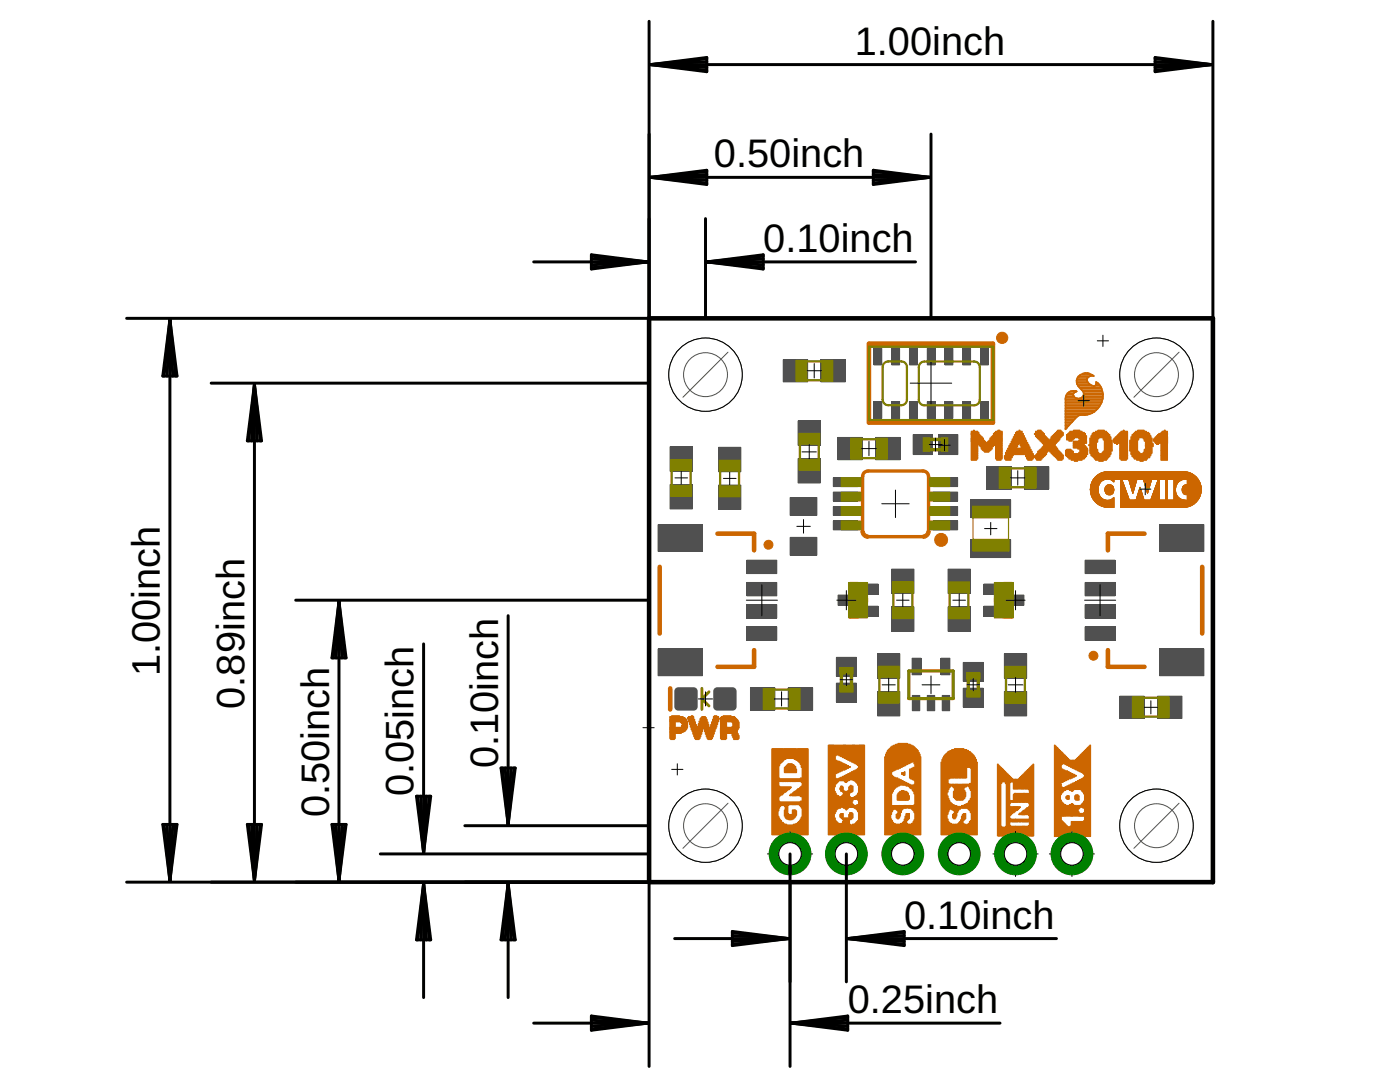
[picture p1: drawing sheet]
<svg xmlns="http://www.w3.org/2000/svg" width="279mm" height="216mm" viewBox="0 0 279 216" stroke-linecap="round" stroke-linejoin="round" font-family="sans-serif">
<defs><g id="words">
<g font-size="7.9">
<text x="170.6" y="10.9">1.00inch</text>
<text x="142.5" y="33.4">0.50inch</text>
<text x="152.3" y="50.3">0.10inch</text>
<text x="31.9" y="135" transform="rotate(-90 31.9 135)">1.00inch</text>
<text x="48.8" y="141.4" transform="rotate(-90 48.8 141.4)">0.89inch</text>
<text x="99.4" y="153.3" transform="rotate(-90 99.4 153.3)">0.10inch</text>
<text x="82.6" y="158.9" transform="rotate(-90 82.6 158.9)">0.05inch</text>
<text x="65.7" y="163.1" transform="rotate(-90 65.7 163.1)">0.50inch</text>
<text x="180.4" y="185.3">0.10inch</text>
<text x="169.2" y="202.2">0.25inch</text>
</g>
</g></defs>
<g fill="#505050" stroke="#505050" stroke-width=".2">
<path d="M166.9 131.2h4v3.7h-4z"/>
<path d="M166.9 136.3h4v3.8h-4z"/>
<path d="M192.2 137.3h4v3.8h-4z"/>
<path d="M192.2 132.2h4v3.8h-4z"/>
<path d="M175.1 130.5h4.5v4.8h-4.5z"/>
<path d="M175.1 138h4.5v4.9h-4.5z"/>
<path d="M182 131.3h1.8v3.3h-1.8z"/>
<path d="M187.8 131.3h1.8v3.3h-1.8z"/>
<path d="M182.1 138.8h1.5v3h-1.5z"/>
<path d="M185.1 138.8h1.4v3h-1.4z"/>
<path d="M188 138.8h1.5v3h-1.5z"/>
<path d="M223.5 138.9h4.8v4.5h-4.8z"/>
<path d="M231 138.9h4.9v4.5h-4.9z"/>
<path d="M200.4 138h4.5v4.9h-4.5z"/>
<path d="M200.4 130.5h4.5v4.8h-4.5z"/>
<path d="M231.4 129.5h8.9v5.3h-8.9z"/>
<path d="M231.4 104.7h8.9v5.3h-8.9z"/>
<path d="M216.6 125.1h5.9v2.6h-5.9z"/>
<path d="M216.6 120.6h5.9v2.7h-5.9z"/>
<path d="M216.6 116.2h5.9v2.7h-5.9z"/>
<path d="M216.6 111.8h5.9v2.6h-5.9z"/>
<path d="M131.3 104.7h8.9v5.3h-8.9z"/>
<path d="M131.3 129.5h8.9v5.3h-8.9z"/>
<path d="M149.1 111.8h5.9v2.6h-5.9z"/>
<path d="M149.1 116.2h5.9v2.7h-5.9z"/>
<path d="M149.1 120.6h5.9v2.7h-5.9z"/>
<path d="M149.1 125.1h5.9v2.6h-5.9z"/>
<path d="M157.3 137.2h4.9v4.5h-4.9z"/>
<path d="M149.8 137.2h4.8v4.5h-4.8z"/>
<path d="M172.4 121h2.8v2h-2.8z"/>
<path d="M172.4 116.5h2.8v2.1h-2.8z"/>
<path d="M167.3 118.7h2.8v2.1h-2.8z"/>
<path d="M177.9 113.6h4.5v4.8h-4.5z"/>
<path d="M177.9 121.1h4.5v4.9h-4.5z"/>
<path d="M133.7 96.7h4.5v4.9h-4.5z"/>
<path d="M133.7 89.2h4.5v4.8h-4.5z"/>
<path d="M196.4 116.5h2.8v2.1h-2.8z"/>
<path d="M196.4 121h2.8v2h-2.8z"/>
<path d="M201.5 118.7h2.8v2.1h-2.8z"/>
<path d="M189.2 121.1h4.5v4.9h-4.5z"/>
<path d="M189.2 113.6h4.5v4.8h-4.5z"/>
<path d="M143.4 96.8h4.4v4.9h-4.4z"/>
<path d="M143.4 89.3h4.4v4.8h-4.4z"/>
<path d="M186.2 103.9h4.9v1.8h-4.9z"/>
<path d="M186.2 101.1h4.9v1.7h-4.9z"/>
<path d="M186.2 98.2h4.9v1.8h-4.9z"/>
<path d="M186.2 95.3h4.9v1.8h-4.9z"/>
<path d="M166.3 95.3h4.9v1.8h-4.9z"/>
<path d="M166.3 98.2h4.9v1.8h-4.9z"/>
<path d="M166.3 101.1h4.9v1.7h-4.9z"/>
<path d="M166.3 103.9h4.9v1.8h-4.9z"/>
<path d="M159.3 84h4.4v4.9h-4.4z"/>
<path d="M159.3 91.5h4.4v4.9h-4.4z"/>
<path d="M174.8 87.3h4.8v4.4h-4.8z"/>
<path d="M167.2 87.3h4.9v4.4h-4.9z"/>
<path d="M196.9 93.1h4.9v4.5h-4.9z"/>
<path d="M204.4 93.1h4.9v4.5h-4.9z"/>
<path d="M157.7 99.3h5.3v3.5h-5.3z"/>
<path d="M157.7 107.2h5.3v3.6h-5.3z"/>
<path d="M193.7 99.7h8v3.6h-8z"/>
<path d="M193.7 107.7h8v3.6h-8z"/>
<path d="M195.7 69.5h1.6v3.3h-1.6z"/>
<path d="M192.1 69.5h1.6v3.3h-1.6z"/>
<path d="M188.6 69.5h1.6v3.3h-1.6z"/>
<path d="M185.1 69.5h1.5v3.3h-1.5z"/>
<path d="M181.5 69.5h1.6v3.3h-1.6z"/>
<path d="M178 69.5h1.5v3.3h-1.5z"/>
<path d="M174.4 69.5h1.6v3.3h-1.6z"/>
<path d="M174.4 80.2h1.6v3.3h-1.6z"/>
<path d="M178 80.2h1.5v3.3h-1.5z"/>
<path d="M181.5 80.2h1.6v3.3h-1.6z"/>
<path d="M185.1 80.2h1.5v3.3h-1.5z"/>
<path d="M188.6 80.2h1.6v3.3h-1.6z"/>
<path d="M192.1 80.2h1.6v3.3h-1.6z"/>
<path d="M195.7 80.2h1.6v3.3h-1.6z"/>
<path d="M163.8 71.8h4.9v4.4h-4.9z"/>
<path d="M156.3 71.8h4.9v4.4h-4.9z"/>
<path d="M187.4 86.7h3.8v4h-3.8z"/>
<path d="M182.2 86.7h3.8v4h-3.8z"/>
</g>
<g fill="#505050" stroke="#505050" stroke-width=".2">
<path d="M134.9 137.4l.5-.2h3.1a.67 .67 0 0 1 .6 .7v3.1a.67 .67 0 0 1-.6 .7h-3.1a.67 .67 0 0 1-.7-.7v-3.1z" fill-rule="evenodd"/>
<path d="M142.6 137.4l.5-.2h3.1a.67 .67 0 0 1 .7 .7v3.1a.67 .67 0 0 1-.7 .7h-3.1a.67 .67 0 0 1-.6-.7v-3.1z" fill-rule="evenodd"/>
</g>
<path d="M181.4 133.9h8.8v5.5h-8.8z" fill="none" stroke="#c60" stroke-width=".57"/>
<g fill="none" stroke="#c60" stroke-width=".34">
<path d="M212.6 79.7h7.4M212.7 79.4h2M212.7 79.1h1.6M212.9 78.8h1.3M213 78.5l-.2 .4-.2 .7v6.1l.4-.5M213 78.5h1.3M213.4 78.2l-.4 .3M213.4 78.2h1.3M214.9 76h2.1M214.9 76.3h2.2M214.9 75.7h2M214.9 76.6l.6 .8a1.36 1.36 0 0 1 .7 1.6 1.04 1.04 0 0 1-1.2 .5 1.04 1.04 0 0 1-.8-1l.7-.4-.8-.1-.7 .2"/>
<path d="M214.9 76.6h2.5M215 75.4h2M215.1 76.9h2.9M215.2 75.1h2.2M215.4 77.3h4.3M215.6 74.8a2.1 2.1 0 0 1 2.7 .2 1.28 1.28 0 0 0-1.3 .4M215.6 74.8a1.5 1.5 0 0 0-.7 1.8M215.6 74.8h2.4M215.6 77.6h4.3M215.8 79.4h4.3M215.9 77.9h4M216.1 79.1h4"/>
<path d="M216.2 78.2h3.8M216.3 78.8h3.8M216.3 78.5h3.8M216.3 74.5h1M217 75.4l-.1 .2a.96 .96 0 0 0 .5 1M217.4 76.6a.77 .77 0 0 0 1.3 .2l.1-.2M218.6 76.9h.9M218.8 76.6v-.4a3.2 3.2 0 0 1 1.1 4.1M218.8 76.6h.5M218.8 76.3h.1M212.6 85.5h.2M212.6 85.2h.4"/>
<path d="M212.6 84.9h.7M212.6 84.6h1M212.6 84.3h1.3M212.6 84h1.6M212.6 83.7h1.8M212.6 83.4h2.1M212.6 83.1h2.5M212.6 82.8h4.3M212.6 82.4h5.3M212.6 82.1h5.8M212.6 81.9h6.2M212.6 81.5h6.5"/>
<path d="M212.6 81.2h6.7M212.6 80.9h6.9M212.6 80.6h7.1M212.6 80.3h7.3M212.6 80h7.3M218.8 81.9l-.8 .5a5.2 5.2 0 0 1-2.6 .5l-.5 .2-1.9 2.1M219.9 80.3l-1.1 1.6"/>
</g>
<g fill="none" stroke="#c60" stroke-width=".91">
<path d="M173.4 68.6h24.8v15.7h-24.8zM131.7 113.1v13.3M143.2 106.5h7.3v3.3M171.2 116.6h-1.5v1.3M172.8 119.4v.7M198.8 119.4v.7M200.3 116.6h1.6v1.3M228.4 106.5h-7.3v3.3M239.9 113.1v13.3M133.8 137.4v4.2M150.5 129.7v3.4h-7.3M169.7 121.6v1.4h1.5"/>
<path d="M201.9 121.6v1.4h-1.6M221.1 129.7v3.4h7.3"/>
</g>
<g fill="#c60" stroke="#c60" stroke-width=".2">
<path d="M171.8 106h.7l.3 .6 .4 .1v.7a1.45 1.45 0 0 1-1.4-1.4z" fill-rule="evenodd"/>
<path d="M184.2 106.7a.77 .77 0 0 0 .8-.7h.7a1.45 1.45 0 0 1-1.5 1.4z" fill-rule="evenodd"/>
<circle cx="218.2" cy="130.8" r=".9"/>
<circle cx="153.4" cy="108.7" r=".9"/>
<circle cx="187.8" cy="107.7" r="1.31"/>
<circle cx="200" cy="67.4" r="1.12"/>
</g>
<g fill="#c60" stroke="#c60" stroke-width=".2">
<path d="M199.1 152.5h.1v14.3h-.1z"/>
<path d="M199.2 152.7h.2v14.1h-.2z"/>
<path d="M199.4 152.8h.2v14h-.2z"/>
<path d="M199.6 153h.1v13.8h-.1z"/>
<path d="M199.7 164.9h.2v1.9h-.2z"/>
<path d="M199.7 153.2h.2v3.2h-.2z"/>
<path d="M199.9 165.1h.2v1.7h-.2z"/>
<path d="M199.9 153.4h.2v2.6h-.2z"/>
<path d="M200.1 165.1h.2v1.7h-.2z"/>
<path d="M200.1 153.5h.2v2.5h-.2z"/>
<path d="M200.3 165.1h.1v1.7h-.1z"/>
<path d="M200.3 153.7h.1v2.3h-.1z"/>
<path d="M200.5 165.1h.1v1.7h-.1z"/>
<path d="M200.5 153.9h.1v2.1h-.1z"/>
<path d="M200.6 164.9h.2v1.9h-.2z"/>
<path d="M200.6 154.1h.2v2.3h-.2z"/>
<path d="M200.8 154.2h.2v12.6h-.2z"/>
<path d="M201 154.4h.2v12.4h-.2z"/>
<path d="M201.2 154.6h.1v12.2h-.1z"/>
<path d="M201.4 154.8h.1v12h-.1z"/>
<path d="M201.5 164.7h.2v2.1h-.2z"/>
<path d="M201.5 163.3h.2v.7h-.2z"/>
<path d="M201.5 161h.2v1.8h-.2z"/>
<path d="M201.5 159.7h.2v.6h-.2z"/>
<path d="M201.5 155h.2v1.2h-.2z"/>
<path d="M201.7 164.9h.2v1.9h-.2z"/>
<path d="M201.7 163.4h.2v.6h-.2z"/>
<path d="M201.7 161h.2v1.6h-.2z"/>
<path d="M201.7 159.7h.2v.4h-.2z"/>
<path d="M201.7 155.1h.2v.9h-.2z"/>
<path d="M201.9 164.9h.2v1.9h-.2z"/>
<path d="M201.9 163.4h.2v.6h-.2z"/>
<path d="M201.9 161h.2v1.4h-.2z"/>
<path d="M201.9 159.7h.2v.4h-.2z"/>
<path d="M201.9 155.3h.2v.7h-.2z"/>
<path d="M202.1 164.9h.1v1.9h-.1z"/>
<path d="M202.1 163.4h.1v.6h-.1z"/>
<path d="M202.1 161h.1v1.2h-.1z"/>
<path d="M202.1 159.7h.1v.4h-.1z"/>
<path d="M202.1 155.5h.1v.5h-.1z"/>
<path d="M202.2 164.9h.2v1.9h-.2z"/>
<path d="M202.2 163.4h.2v.6h-.2z"/>
<path d="M202.2 161h.2v1.2h-.2z"/>
<path d="M202.2 158.5h.2v1.6h-.2z"/>
<path d="M202.2 155.5h.2v1.9h-.2z"/>
<path d="M202.4 164.9h.2v1.9h-.2z"/>
<path d="M202.4 163.4h.2v.6h-.2z"/>
<path d="M202.4 161h.2v1h-.2z"/>
<path d="M202.4 158.3h.2v1.8h-.2z"/>
<path d="M202.4 155.5h.2v1.9h-.2z"/>
<path d="M202.6 164.9h.2v1.9h-.2z"/>
<path d="M202.6 163.4h.2v.6h-.2z"/>
<path d="M202.6 161h.2v.9h-.2z"/>
<path d="M202.6 158.3h.2v1.8h-.2z"/>
<path d="M202.6 155.5h.2v1.9h-.2z"/>
<path d="M202.8 164.9h.1v1.9h-.1z"/>
<path d="M202.8 163.4h.1v.6h-.1z"/>
<path d="M202.8 161h.1v.7h-.1z"/>
<path d="M202.8 158.3h.1v1.8h-.1z"/>
<path d="M202.8 155.5h.1v1.9h-.1z"/>
<path d="M202.9 164.9h.2v1.9h-.2z"/>
<path d="M202.9 163.4h.2v.6h-.2z"/>
<path d="M202.9 161h.2v.7h-.2z"/>
<path d="M202.9 158.3h.2v1.8h-.2z"/>
<path d="M202.9 155.5h.2v1.9h-.2z"/>
<path d="M203.1 164.9h.2v1.9h-.2z"/>
<path d="M203.1 163.4h.2v.6h-.2z"/>
<path d="M203.1 161h.2v.5h-.2z"/>
<path d="M203.1 158.3h.2v1.8h-.2z"/>
<path d="M203.1 155.5h.2v1.9h-.2z"/>
<path d="M203.3 164.9h.2v1.9h-.2z"/>
<path d="M203.3 163.4h.2v.6h-.2z"/>
<path d="M203.3 162.4h.2v.2h-.2z"/>
<path d="M203.3 161h.2v.3h-.2z"/>
<path d="M203.3 158.3h.2v1.8h-.2z"/>
<path d="M203.3 155.3h.2v2.1h-.2z"/>
<path d="M203.5 164.9h.1v1.9h-.1z"/>
<path d="M203.5 163.4h.1v.6h-.1z"/>
<path d="M203.5 162.2h.1v.4h-.1z"/>
<path d="M203.5 161h.1v.1h-.1z"/>
<path d="M203.5 158.3h.1v1.8h-.1z"/>
<path d="M203.5 155.1h.1v2.3h-.1z"/>
<path d="M203.6 164.9h.2v1.9h-.2z"/>
<path d="M203.6 163.4h.2v.6h-.2z"/>
<path d="M203.6 162.2h.2v.4h-.2z"/>
<path d="M203.6 158.3h.2v1.8h-.2z"/>
<path d="M203.6 154.9h.2v2.5h-.2z"/>
<path d="M203.8 164.9h.2v1.9h-.2z"/>
<path d="M203.8 163.4h.2v.6h-.2z"/>
<path d="M203.8 162h.2v.6h-.2z"/>
<path d="M203.8 158.3h.2v1.8h-.2z"/>
<path d="M203.8 154.8h.2v2.6h-.2z"/>
<path d="M204 164.9h.2v1.9h-.2z"/>
<path d="M204 163.4h.2v.6h-.2z"/>
<path d="M204 161.9h.2v.7h-.2z"/>
<path d="M204 158.3h.2v1.8h-.2z"/>
<path d="M204 154.6h.2v2.8h-.2z"/>
<path d="M204.2 164.9h.1v1.9h-.1z"/>
<path d="M204.2 163.4h.1v.6h-.1z"/>
<path d="M204.2 161.7h.1v.9h-.1z"/>
<path d="M204.2 158.3h.1v1.8h-.1z"/>
<path d="M204.2 154.4h.1v3h-.1z"/>
<path d="M204.4 164.9h.1v1.9h-.1z"/>
<path d="M204.4 163.4h.1v.6h-.1z"/>
<path d="M204.4 161.7h.1v.9h-.1z"/>
<path d="M204.4 158.3h.1v1.8h-.1z"/>
<path d="M204.4 154.2h.1v3.2h-.1z"/>
<path d="M204.5 164.9h.2v1.9h-.2z"/>
<path d="M204.5 163.4h.2v.6h-.2z"/>
<path d="M204.5 161.5h.2v1.1h-.2z"/>
<path d="M204.5 158.3h.2v1.8h-.2z"/>
<path d="M204.5 154.1h.2v3.3h-.2z"/>
<path d="M204.7 164.9h.2v1.9h-.2z"/>
<path d="M204.7 163.4h.2v.6h-.2z"/>
<path d="M204.7 161.3h.2v1.3h-.2z"/>
<path d="M204.7 158.3h.2v1.8h-.2z"/>
<path d="M204.7 153.9h.2v3.5h-.2z"/>
<path d="M204.9 164.9h.2v1.9h-.2z"/>
<path d="M204.9 163.4h.2v.6h-.2z"/>
<path d="M204.9 161.2h.2v1.4h-.2z"/>
<path d="M204.9 158.3h.2v1.8h-.2z"/>
<path d="M204.9 153.7h.2v3.7h-.2z"/>
<path d="M205.1 164.9h.1v1.9h-.1z"/>
<path d="M205.1 163.4h.1v.6h-.1z"/>
<path d="M205.1 161.2h.1v1.4h-.1z"/>
<path d="M205.1 158.3h.1v1.8h-.1z"/>
<path d="M205.1 153.5h.1v3.9h-.1z"/>
<path d="M205.3 164.7h.1v2.1h-.1z"/>
<path d="M205.3 163.4h.1v.6h-.1z"/>
<path d="M205.3 161h.1v1.8h-.1z"/>
<path d="M205.3 158.3h.1v2h-.1z"/>
<path d="M205.3 153.4h.1v4.2h-.1z"/>
<path d="M205.4 153.2h.2v13.6h-.2z"/>
<path d="M205.6 153h.2v13.8h-.2z"/>
<path d="M205.8 152.8h.2v14h-.2z"/>
<path d="M206 152.7h.1v14.1h-.1z"/>
<path d="M206.1 152.5h.2v14.3h-.2z"/>
<path d="M165.3 148.7h.2v17.9h-.2z"/>
<path d="M165.5 148.7h.1v17.9h-.1z"/>
<path d="M165.7 148.7h.1v17.9h-.1z"/>
<path d="M165.8 148.7h.2v17.9h-.2z"/>
<path d="M166 148.7h.2v17.9h-.2z"/>
<path d="M166.2 148.7h.1v17.9h-.1z"/>
<path d="M166.3 148.7h.2v17.9h-.2z"/>
<path d="M166.5 163.2h.2v3.4h-.2z"/>
<path d="M166.5 157.9h.2v4.4h-.2z"/>
<path d="M166.5 148.7h.2v8.3h-.2z"/>
<path d="M166.7 163.7h.2v2.9h-.2z"/>
<path d="M166.7 158.3h.2v3.7h-.2z"/>
<path d="M166.7 155.3h.2v1.2h-.2z"/>
<path d="M166.7 151.7h.2v2.7h-.2z"/>
<path d="M166.7 148.7h.2v2.1h-.2z"/>
<path d="M166.9 163.9h.1v2.7h-.1z"/>
<path d="M166.9 158.6h.1v3h-.1z"/>
<path d="M166.9 155.4h.1v.9h-.1z"/>
<path d="M166.9 151.7h.1v2.7h-.1z"/>
<path d="M166.9 148.7h.1v1.9h-.1z"/>
<path d="M167.1 164.1h.1v2.5h-.1z"/>
<path d="M167.1 158.8h.1v2.7h-.1z"/>
<path d="M167.1 155.4h.1v.7h-.1z"/>
<path d="M167.1 151.9h.1v2.3h-.1z"/>
<path d="M167.1 148.7h.1v1.9h-.1z"/>
<path d="M167.2 164.3h.2v2.3h-.2z"/>
<path d="M167.2 158.8h.2v2.5h-.2z"/>
<path d="M167.2 155.4h.2v.6h-.2z"/>
<path d="M167.2 151.9h.2v2.3h-.2z"/>
<path d="M167.2 148.7h.2v1.9h-.2z"/>
<path d="M167.4 164.3h.2v2.3h-.2z"/>
<path d="M167.4 159h.2v2.3h-.2z"/>
<path d="M167.4 155.2h.2v.6h-.2z"/>
<path d="M167.4 151.9h.2v2.1h-.2z"/>
<path d="M167.4 148.7h.2v2.1h-.2z"/>
<path d="M167.6 164.5h.2v2.1h-.2z"/>
<path d="M167.6 162.5h.2v.5h-.2z"/>
<path d="M167.6 159h.2v2.3h-.2z"/>
<path d="M167.6 157.2h.2v.3h-.2z"/>
<path d="M167.6 155.2h.2v.6h-.2z"/>
<path d="M167.6 152.1h.2v1.9h-.2z"/>
<path d="M167.6 148.7h.2v2.1h-.2z"/>
<path d="M167.8 164.3h.1v2.3h-.1z"/>
<path d="M167.8 162.3h.1v.9h-.1z"/>
<path d="M167.8 159h.1v2.1h-.1z"/>
<path d="M167.8 156.8h.1v1.1h-.1z"/>
<path d="M167.8 155.1h.1v.7h-.1z"/>
<path d="M167.8 152.1h.1v1.7h-.1z"/>
<path d="M167.8 148.7h.1v2.3h-.1z"/>
<path d="M168 164.3h.1v2.3h-.1z"/>
<path d="M168 162.3h.1v1.1h-.1z"/>
<path d="M168 158.8h.1v2.3h-.1z"/>
<path d="M168 156.8h.1v1.1h-.1z"/>
<path d="M168 155.1h.1v.7h-.1z"/>
<path d="M168 152.2h.1v1.6h-.1z"/>
<path d="M168 148.7h.1v2.3h-.1z"/>
<path d="M168.1 163.9h.2v2.7h-.2z"/>
<path d="M168.1 162.3h.2v1.3h-.2z"/>
<path d="M168.1 158.6h.2v2.5h-.2z"/>
<path d="M168.1 157h.2v1.1h-.2z"/>
<path d="M168.1 154.9h.2v.9h-.2z"/>
<path d="M168.1 152.3h.2v1.3h-.2z"/>
<path d="M168.1 148.7h.2v2.5h-.2z"/>
<path d="M168.3 163.2h.2v3.4h-.2z"/>
<path d="M168.3 157.7h.2v3.6h-.2z"/>
<path d="M168.3 154.9h.2v.9h-.2z"/>
<path d="M168.3 152.4h.2v1.2h-.2z"/>
<path d="M168.3 148.7h.2v2.5h-.2z"/>
<path d="M168.5 163.2h.2v3.4h-.2z"/>
<path d="M168.5 157.9h.2v3.4h-.2z"/>
<path d="M168.5 154.7h.2v1.3h-.2z"/>
<path d="M168.5 152.4h.2v1.2h-.2z"/>
<path d="M168.5 148.7h.2v2.6h-.2z"/>
<path d="M168.7 163.2h.1v3.4h-.1z"/>
<path d="M168.7 157.9h.1v3.6h-.1z"/>
<path d="M168.7 154.7h.1v1.4h-.1z"/>
<path d="M168.7 152.6h.1v.9h-.1z"/>
<path d="M168.7 148.7h.1v2.6h-.1z"/>
<path d="M168.8 163.2h.2v3.4h-.2z"/>
<path d="M168.8 157.9h.2v3.7h-.2z"/>
<path d="M168.8 154.5h.2v1.6h-.2z"/>
<path d="M168.8 152.6h.2v.9h-.2z"/>
<path d="M168.8 148.7h.2v2.8h-.2z"/>
<path d="M169 163.2h.2v3.4h-.2z"/>
<path d="M169 157.9h.2v3.6h-.2z"/>
<path d="M169 154.5h.2v1.4h-.2z"/>
<path d="M169 152.8h.2v.5h-.2z"/>
<path d="M169 148.7h.2v2.8h-.2z"/>
<path d="M169.2 163.2h.2v3.4h-.2z"/>
<path d="M169.2 157.7h.2v3.6h-.2z"/>
<path d="M169.2 154.4h.2v1.4h-.2z"/>
<path d="M169.2 152.8h.2v.5h-.2z"/>
<path d="M169.2 148.7h.2v3h-.2z"/>
<path d="M169.4 162.5h.1v4.1h-.1z"/>
<path d="M169.4 157h.1v4.1h-.1z"/>
<path d="M169.4 154.4h.1v1.4h-.1z"/>
<path d="M169.4 153h.1v.1h-.1z"/>
<path d="M169.4 148.7h.1v3h-.1z"/>
<path d="M169.5 164.5h.2v2.1h-.2z"/>
<path d="M169.5 162.2h.2v1.4h-.2z"/>
<path d="M169.5 159h.2v2.1h-.2z"/>
<path d="M169.5 156.8h.2v1.4h-.2z"/>
<path d="M169.5 154.2h.2v1.4h-.2z"/>
<path d="M169.5 153h.2v.1h-.2z"/>
<path d="M169.5 148.7h.2v3.2h-.2z"/>
<path d="M169.7 164.6h.2v2h-.2z"/>
<path d="M169.7 162.2h.2v1.4h-.2z"/>
<path d="M169.7 159.2h.2v1.9h-.2z"/>
<path d="M169.7 156.7h.2v1.4h-.2z"/>
<path d="M169.7 154.2h.2v1.4h-.2z"/>
<path d="M169.7 148.7h.2v3.2h-.2z"/>
<path d="M169.9 164.6h.2v2h-.2z"/>
<path d="M169.9 162.2h.2v1.2h-.2z"/>
<path d="M169.9 159.2h.2v1.9h-.2z"/>
<path d="M169.9 156.8h.2v1.3h-.2z"/>
<path d="M169.9 154h.2v1.6h-.2z"/>
<path d="M169.9 148.7h.2v3.4h-.2z"/>
<path d="M170.1 164.5h.1v2.1h-.1z"/>
<path d="M170.1 162.3h.1v.9h-.1z"/>
<path d="M170.1 160.4h.1v.7h-.1z"/>
<path d="M170.1 159.1h.1v.8h-.1z"/>
<path d="M170.1 156.8h.1v1.1h-.1z"/>
<path d="M170.1 154h.1v1.6h-.1z"/>
<path d="M170.1 148.7h.1v3.4h-.1z"/>
<path d="M170.2 164.5h.2v2.1h-.2z"/>
<path d="M170.2 160.5h.2v.6h-.2z"/>
<path d="M170.2 159.2h.2v.3h-.2z"/>
<path d="M170.2 153.8h.2v2h-.2z"/>
<path d="M170.2 148.7h.2v3.5h-.2z"/>
<path d="M170.4 164.5h.2v2.1h-.2z"/>
<path d="M170.4 160.7h.2v.6h-.2z"/>
<path d="M170.4 159h.2v.5h-.2z"/>
<path d="M170.4 153.8h.2v2h-.2z"/>
<path d="M170.4 148.7h.2v3.5h-.2z"/>
<path d="M170.6 164.3h.2v2.3h-.2z"/>
<path d="M170.6 160.7h.2v.6h-.2z"/>
<path d="M170.6 159h.2v.5h-.2z"/>
<path d="M170.6 153.6h.2v2.3h-.2z"/>
<path d="M170.6 148.7h.2v3.7h-.2z"/>
<path d="M170.8 164.1h.2v2.5h-.2z"/>
<path d="M170.8 160.7h.2v.8h-.2z"/>
<path d="M170.8 158.8h.2v.7h-.2z"/>
<path d="M170.8 153.6h.2v2.5h-.2z"/>
<path d="M170.8 148.7h.2v3.7h-.2z"/>
<path d="M171 163.9h.1v2.7h-.1z"/>
<path d="M171 160.6h.1v1h-.1z"/>
<path d="M171 158.6h.1v.9h-.1z"/>
<path d="M171 153.5h.1v2.8h-.1z"/>
<path d="M171 148.7h.1v3.9h-.1z"/>
<path d="M171.1 163.7h.2v2.9h-.2z"/>
<path d="M171.1 160.6h.2v1.4h-.2z"/>
<path d="M171.1 158.3h.2v1.4h-.2z"/>
<path d="M171.1 153.3h.2v3.4h-.2z"/>
<path d="M171.1 148.7h.2v4.1h-.2z"/>
<path d="M171.3 148.7h.2v17.9h-.2z"/>
<path d="M171.5 148.7h.2v17.9h-.2z"/>
<path d="M171.7 148.7h.1v17.9h-.1z"/>
<path d="M171.9 148.7h.1v17.9h-.1z"/>
<path d="M172 148.7h.2v17.9h-.2z"/>
<path d="M172.2 148.7h.2v17.9h-.2z"/>
<path d="M172.4 148.7h.2v17.9h-.2z"/>
<path d="M154 149.4h.2v17.2h-.2z"/>
<path d="M154.2 149.4h.2v17.2h-.2z"/>
<path d="M154.4 149.4h.2v17.2h-.2z"/>
<path d="M154.6 149.4h.1v17.2h-.1z"/>
<path d="M154.7 149.4h.2v17.2h-.2z"/>
<path d="M154.9 149.4h.2v17.2h-.2z"/>
<path d="M155.1 149.4h.2v17.2h-.2z"/>
<path d="M155.3 162.9h.1v3.7h-.1z"/>
<path d="M155.3 149.4h.1v12.4h-.1z"/>
<path d="M155.4 163.2h.2v3.4h-.2z"/>
<path d="M155.4 159.9h.2v1.3h-.2z"/>
<path d="M155.4 156.8h.2v2.2h-.2z"/>
<path d="M155.4 155.2h.2v.8h-.2z"/>
<path d="M155.4 149.4h.2v3.4h-.2z"/>
<path d="M155.6 163.6h.2v3h-.2z"/>
<path d="M155.6 160h.2v.9h-.2z"/>
<path d="M155.6 157h.2v1.8h-.2z"/>
<path d="M155.6 155.4h.2v.6h-.2z"/>
<path d="M155.6 149.4h.2v3h-.2z"/>
<path d="M155.8 163.7h.2v2.9h-.2z"/>
<path d="M155.8 160h.2v.7h-.2z"/>
<path d="M155.8 157h.2v1.6h-.2z"/>
<path d="M155.8 155.4h.2v.6h-.2z"/>
<path d="M155.8 149.4h.2v2.8h-.2z"/>
<path d="M156 164.1h.2v2.5h-.2z"/>
<path d="M156 160h.2v.7h-.2z"/>
<path d="M156 157h.2v1.6h-.2z"/>
<path d="M156 155.4h.2v.6h-.2z"/>
<path d="M156 149.4h.2v2.7h-.2z"/>
<path d="M156.2 164.1h.1v2.5h-.1z"/>
<path d="M156.2 160h.1v.7h-.1z"/>
<path d="M156.2 157h.1v1.4h-.1z"/>
<path d="M156.2 155.4h.1v.6h-.1z"/>
<path d="M156.2 149.4h.1v2.5h-.1z"/>
<path d="M156.3 164.3h.2v2.3h-.2z"/>
<path d="M156.3 160h.2v.7h-.2z"/>
<path d="M156.3 157h.2v1.2h-.2z"/>
<path d="M156.3 155.4h.2v.6h-.2z"/>
<path d="M156.3 149.4h.2v2.3h-.2z"/>
<path d="M156.5 164.5h.2v2.1h-.2z"/>
<path d="M156.5 161.6h.2v1.3h-.2z"/>
<path d="M156.5 160h.2v.9h-.2z"/>
<path d="M156.5 157h.2v1.1h-.2z"/>
<path d="M156.5 155.4h.2v.6h-.2z"/>
<path d="M156.5 153.1h.2v1.1h-.2z"/>
<path d="M156.5 149.4h.2v2.1h-.2z"/>
<path d="M156.7 164.5h.2v2.1h-.2z"/>
<path d="M156.7 160h.2v3.2h-.2z"/>
<path d="M156.7 157h.2v1.1h-.2z"/>
<path d="M156.7 155.4h.2v.6h-.2z"/>
<path d="M156.7 153h.2v1.2h-.2z"/>
<path d="M156.7 149.4h.2v2.1h-.2z"/>
<path d="M156.9 164.5h.1v2.1h-.1z"/>
<path d="M156.9 160h.1v3.4h-.1z"/>
<path d="M156.9 157h.1v.9h-.1z"/>
<path d="M156.9 155.4h.1v.6h-.1z"/>
<path d="M156.9 152.8h.1v1.4h-.1z"/>
<path d="M156.9 149.4h.1v1.9h-.1z"/>
<path d="M157.1 164.6h.1v2h-.1z"/>
<path d="M157.1 160h.1v3.4h-.1z"/>
<path d="M157.1 157h.1v.7h-.1z"/>
<path d="M157.1 155.4h.1v.6h-.1z"/>
<path d="M157.1 152.6h.1v1.6h-.1z"/>
<path d="M157.1 149.4h.1v1.9h-.1z"/>
<path d="M157.2 164.6h.2v2h-.2z"/>
<path d="M157.2 162.3h.2v1.3h-.2z"/>
<path d="M157.2 160h.2v.7h-.2z"/>
<path d="M157.2 157h.2v.6h-.2z"/>
<path d="M157.2 155.4h.2v.6h-.2z"/>
<path d="M157.2 152.4h.2v1.8h-.2z"/>
<path d="M157.2 149.4h.2v1.9h-.2z"/>
<path d="M157.4 164.6h.2v2h-.2z"/>
<path d="M157.4 162.5h.2v1.1h-.2z"/>
<path d="M157.4 160h.2v.6h-.2z"/>
<path d="M157.4 157h.2v.6h-.2z"/>
<path d="M157.4 155.4h.2v.6h-.2z"/>
<path d="M157.4 152.4h.2v1.8h-.2z"/>
<path d="M157.4 149.4h.2v1.9h-.2z"/>
<path d="M157.6 164.6h.2v2h-.2z"/>
<path d="M157.6 162.5h.2v1.1h-.2z"/>
<path d="M157.6 160h.2v.6h-.2z"/>
<path d="M157.6 158.6h.2v.2h-.2z"/>
<path d="M157.6 157h.2v.4h-.2z"/>
<path d="M157.6 155.4h.2v.6h-.2z"/>
<path d="M157.6 152.4h.2v1.8h-.2z"/>
<path d="M157.6 149.4h.2v1.9h-.2z"/>
<path d="M157.8 164.6h.1v2h-.1z"/>
<path d="M157.8 162.5h.1v1.1h-.1z"/>
<path d="M157.8 160h.1v.6h-.1z"/>
<path d="M157.8 158.4h.1v.4h-.1z"/>
<path d="M157.8 157h.1v.2h-.1z"/>
<path d="M157.8 155.4h.1v.6h-.1z"/>
<path d="M157.8 152.4h.1v1.8h-.1z"/>
<path d="M157.8 149.4h.1v1.9h-.1z"/>
<path d="M157.9 164.6h.2v2h-.2z"/>
<path d="M157.9 162.5h.2v1.1h-.2z"/>
<path d="M157.9 160h.2v.6h-.2z"/>
<path d="M157.9 158.4h.2v.4h-.2z"/>
<path d="M157.9 155.4h.2v.6h-.2z"/>
<path d="M157.9 152.4h.2v1.8h-.2z"/>
<path d="M157.9 149.4h.2v1.9h-.2z"/>
<path d="M158.1 164.6h.2v2h-.2z"/>
<path d="M158.1 161.6h.2v1.8h-.2z"/>
<path d="M158.1 160h.2v.6h-.2z"/>
<path d="M158.1 158.2h.2v.6h-.2z"/>
<path d="M158.1 155.4h.2v.6h-.2z"/>
<path d="M158.1 152.6h.2v1.6h-.2z"/>
<path d="M158.1 149.4h.2v1.9h-.2z"/>
<path d="M158.3 164.5h.2v2.1h-.2z"/>
<path d="M158.3 161.6h.2v1.8h-.2z"/>
<path d="M158.3 160h.2v.6h-.2z"/>
<path d="M158.3 158.1h.2v.7h-.2z"/>
<path d="M158.3 155.4h.2v.6h-.2z"/>
<path d="M158.3 152.6h.2v1.6h-.2z"/>
<path d="M158.3 149.4h.2v1.9h-.2z"/>
<path d="M158.5 164.5h.1v2.1h-.1z"/>
<path d="M158.5 161.6h.1v1.6h-.1z"/>
<path d="M158.5 160h.1v.6h-.1z"/>
<path d="M158.5 157.9h.1v.9h-.1z"/>
<path d="M158.5 155.4h.1v.6h-.1z"/>
<path d="M158.5 152.8h.1v1.4h-.1z"/>
<path d="M158.5 149.4h.1v2.1h-.1z"/>
<path d="M158.6 164.5h.2v2.1h-.2z"/>
<path d="M158.6 161.6h.2v1.4h-.2z"/>
<path d="M158.6 160h.2v.6h-.2z"/>
<path d="M158.6 157.9h.2v.9h-.2z"/>
<path d="M158.6 155.4h.2v.6h-.2z"/>
<path d="M158.6 153h.2v1.2h-.2z"/>
<path d="M158.6 149.4h.2v2.1h-.2z"/>
<path d="M158.8 164.3h.2v2.3h-.2z"/>
<path d="M158.8 161.8h.2v.9h-.2z"/>
<path d="M158.8 160h.2v.6h-.2z"/>
<path d="M158.8 157.7h.2v1.1h-.2z"/>
<path d="M158.8 155.4h.2v.6h-.2z"/>
<path d="M158.8 153.5h.2v.7h-.2z"/>
<path d="M158.8 149.4h.2v2.3h-.2z"/>
<path d="M159 164.3h.2v2.3h-.2z"/>
<path d="M159 160h.2v.6h-.2z"/>
<path d="M159 157.5h.2v1.3h-.2z"/>
<path d="M159 155.4h.2v.6h-.2z"/>
<path d="M159 149.4h.2v2.3h-.2z"/>
<path d="M159.2 164.1h.1v2.5h-.1z"/>
<path d="M159.2 160h.1v.6h-.1z"/>
<path d="M159.2 157.4h.1v1.4h-.1z"/>
<path d="M159.2 155.4h.1v.6h-.1z"/>
<path d="M159.2 149.4h.1v2.5h-.1z"/>
<path d="M159.4 163.9h.1v2.7h-.1z"/>
<path d="M159.4 160h.1v.6h-.1z"/>
<path d="M159.4 157.4h.1v1.4h-.1z"/>
<path d="M159.4 155.4h.1v.6h-.1z"/>
<path d="M159.4 149.4h.1v2.7h-.1z"/>
<path d="M159.5 163.7h.2v2.9h-.2z"/>
<path d="M159.5 160h.2v.7h-.2z"/>
<path d="M159.5 157.2h.2v1.6h-.2z"/>
<path d="M159.5 155.4h.2v.6h-.2z"/>
<path d="M159.5 149.4h.2v2.8h-.2z"/>
<path d="M159.7 163.4h.2v3.2h-.2z"/>
<path d="M159.7 159.9h.2v1h-.2z"/>
<path d="M159.7 157h.2v2h-.2z"/>
<path d="M159.7 155.2h.2v.8h-.2z"/>
<path d="M159.7 149.4h.2v3.2h-.2z"/>
<path d="M159.9 163h.2v3.6h-.2z"/>
<path d="M159.9 159.9h.2v1.3h-.2z"/>
<path d="M159.9 156.8h.2v2.2h-.2z"/>
<path d="M159.9 155.2h.2v.9h-.2z"/>
<path d="M159.9 149.4h.2v3.7h-.2z"/>
<path d="M160.1 149.4h.1v17.2h-.1z"/>
<path d="M160.2 149.4h.2v17.2h-.2z"/>
<path d="M160.4 149.4h.2v17.2h-.2z"/>
<path d="M160.6 149.4h.2v17.2h-.2z"/>
<path d="M160.8 149.4h.2v17.2h-.2z"/>
<path d="M161 149.4h.1v17.2h-.1z"/>
<path d="M161.1 149.4h.2v17.2h-.2z"/>
<path d="M187.8 152.1h.2v14.5h-.2z"/>
<path d="M188 151.5h.2v15.1h-.2z"/>
<path d="M188.2 151.2h.1v15.4h-.1z"/>
<path d="M188.3 150.8h.2v15.8h-.2z"/>
<path d="M188.5 150.6h.2v16h-.2z"/>
<path d="M188.7 150.5h.1v16.1h-.1z"/>
<path d="M188.8 150.3h.2v16.3h-.2z"/>
<path d="M189 163.4h.2v3.2h-.2z"/>
<path d="M189 158.8h.2v3.7h-.2z"/>
<path d="M189 150.1h.2v8h-.2z"/>
<path d="M189.2 163.9h.2v2.7h-.2z"/>
<path d="M189.2 159.3h.2v2.7h-.2z"/>
<path d="M189.2 156.3h.2v1.2h-.2z"/>
<path d="M189.2 149.9h.2v5.5h-.2z"/>
<path d="M189.4 164.1h.1v2.5h-.1z"/>
<path d="M189.4 159.7h.1v1.9h-.1z"/>
<path d="M189.4 156.5h.1v.7h-.1z"/>
<path d="M189.4 149.9h.1v5.5h-.1z"/>
<path d="M189.6 164.3h.1v2.3h-.1z"/>
<path d="M189.6 160h.1v1.4h-.1z"/>
<path d="M189.6 156.5h.1v.5h-.1z"/>
<path d="M189.6 149.8h.1v5.5h-.1z"/>
<path d="M189.7 164.3h.2v2.3h-.2z"/>
<path d="M189.7 160.2h.2v1.2h-.2z"/>
<path d="M189.7 156.5h.2v.3h-.2z"/>
<path d="M189.7 149.8h.2v5.5h-.2z"/>
<path d="M189.9 164.5h.2v2.1h-.2z"/>
<path d="M189.9 160.4h.2v1.2h-.2z"/>
<path d="M189.9 156.5h.2v.3h-.2z"/>
<path d="M189.9 149.6h.2v5.6h-.2z"/>
<path d="M190.1 164.5h.2v2.1h-.2z"/>
<path d="M190.1 162.5h.2v.7h-.2z"/>
<path d="M190.1 160.6h.2v1h-.2z"/>
<path d="M190.1 156.5h.2v.5h-.2z"/>
<path d="M190.1 149.6h.2v5.6h-.2z"/>
<path d="M190.3 164.5h.1v2.1h-.1z"/>
<path d="M190.3 162.3h.1v1.1h-.1z"/>
<path d="M190.3 160.6h.1v1.2h-.1z"/>
<path d="M190.3 157.9h.1v1.2h-.1z"/>
<path d="M190.3 156.5h.1v.7h-.1z"/>
<path d="M190.3 149.6h.1v5.6h-.1z"/>
<path d="M190.5 164.5h.1v2.1h-.1z"/>
<path d="M190.5 160.7h.1v2.7h-.1z"/>
<path d="M190.5 157.5h.1v1.8h-.1z"/>
<path d="M190.5 156.5h.1v.9h-.1z"/>
<path d="M190.5 149.4h.1v5.8h-.1z"/>
<path d="M190.6 164.5h.2v2.1h-.2z"/>
<path d="M190.6 160.7h.2v2.5h-.2z"/>
<path d="M190.6 156.5h.2v3h-.2z"/>
<path d="M190.6 149.4h.2v5.8h-.2z"/>
<path d="M190.8 164.5h.2v2.1h-.2z"/>
<path d="M190.8 160.7h.2v2.2h-.2z"/>
<path d="M190.8 156.5h.2v3.2h-.2z"/>
<path d="M190.8 149.4h.2v5.8h-.2z"/>
<path d="M191 164.5h.2v2.1h-.2z"/>
<path d="M191 160.9h.2v1.2h-.2z"/>
<path d="M191 156.5h.2v3.2h-.2z"/>
<path d="M191 149.4h.2v5.8h-.2z"/>
<path d="M191.2 164.3h.1v2.3h-.1z"/>
<path d="M191.2 160.9h.1v.9h-.1z"/>
<path d="M191.2 156.5h.1v3.2h-.1z"/>
<path d="M191.2 149.4h.1v5.8h-.1z"/>
<path d="M191.3 164.1h.2v2.5h-.2z"/>
<path d="M191.3 160.9h.2v.6h-.2z"/>
<path d="M191.3 156.5h.2v3.2h-.2z"/>
<path d="M191.3 149.4h.2v5.8h-.2z"/>
<path d="M191.5 163.9h.2v2.7h-.2z"/>
<path d="M191.5 160.9h.2v.6h-.2z"/>
<path d="M191.5 156.5h.2v3.2h-.2z"/>
<path d="M191.5 149.4h.2v5.8h-.2z"/>
<path d="M191.7 163.6h.2v3h-.2z"/>
<path d="M191.7 160.9h.2v.4h-.2z"/>
<path d="M191.7 156.5h.2v3.2h-.2z"/>
<path d="M191.7 149.4h.2v5.8h-.2z"/>
<path d="M191.9 162.9h.1v3.7h-.1z"/>
<path d="M191.9 160.7h.1v.6h-.1z"/>
<path d="M191.9 156.5h.1v3.2h-.1z"/>
<path d="M191.9 149.4h.1v5.8h-.1z"/>
<path d="M192 162.5h.2v4.1h-.2z"/>
<path d="M192 160.7h.2v.6h-.2z"/>
<path d="M192 156.5h.2v3.2h-.2z"/>
<path d="M192 149.4h.2v5.8h-.2z"/>
<path d="M192.2 164.3h.2v2.3h-.2z"/>
<path d="M192.2 162.3h.2v1.4h-.2z"/>
<path d="M192.2 160.7h.2v.6h-.2z"/>
<path d="M192.2 156.5h.2v3h-.2z"/>
<path d="M192.2 149.4h.2v5.8h-.2z"/>
<path d="M192.4 164.5h.2v2.1h-.2z"/>
<path d="M192.4 162.3h.2v1.3h-.2z"/>
<path d="M192.4 160.5h.2v.8h-.2z"/>
<path d="M192.4 157.7h.2v1.6h-.2z"/>
<path d="M192.4 156.5h.2v.7h-.2z"/>
<path d="M192.4 149.6h.2v5.6h-.2z"/>
<path d="M192.6 164.5h.1v2.1h-.1z"/>
<path d="M192.6 162.3h.1v1.1h-.1z"/>
<path d="M192.6 160.5h.1v.8h-.1z"/>
<path d="M192.6 158.1h.1v.9h-.1z"/>
<path d="M192.6 156.5h.1v.5h-.1z"/>
<path d="M192.6 149.6h.1v5.6h-.1z"/>
<path d="M192.8 164.6h.1v2h-.1z"/>
<path d="M192.8 160.4h.1v.9h-.1z"/>
<path d="M192.8 156.5h.1v.5h-.1z"/>
<path d="M192.8 149.6h.1v5.6h-.1z"/>
<path d="M192.9 164.5h.2v2.1h-.2z"/>
<path d="M192.9 160.4h.2v.9h-.2z"/>
<path d="M192.9 156.5h.2v.3h-.2z"/>
<path d="M192.9 149.7h.2v3.4h-.2z"/>
<path d="M193.1 164.5h.2v2.1h-.2z"/>
<path d="M193.1 160.2h.2v1.2h-.2z"/>
<path d="M193.1 156.5h.2v.3h-.2z"/>
<path d="M193.1 149.7h.2v3.4h-.2z"/>
<path d="M193.3 164.3h.2v2.3h-.2z"/>
<path d="M193.3 159.9h.2v1.7h-.2z"/>
<path d="M193.3 156.5h.2v.5h-.2z"/>
<path d="M193.3 149.9h.2v3.2h-.2z"/>
<path d="M193.5 163.9h.1v2.7h-.1z"/>
<path d="M193.5 159.7h.1v2.1h-.1z"/>
<path d="M193.5 156.3h.1v1.1h-.1z"/>
<path d="M193.5 149.9h.1v3.2h-.1z"/>
<path d="M193.6 163.7h.2v2.9h-.2z"/>
<path d="M193.6 159.3h.2v2.9h-.2z"/>
<path d="M193.6 156.3h.2v1.4h-.2z"/>
<path d="M193.6 150.1h.2v3.2h-.2z"/>
<path d="M193.8 150.3h.2v16.3h-.2z"/>
<path d="M194 150.5h.2v16.1h-.2z"/>
<path d="M194.2 150.6h.1v16h-.1z"/>
<path d="M194.4 150.8h.1v15.8h-.1z"/>
<path d="M194.5 151.2h.2v15.4h-.2z"/>
<path d="M194.7 151.5h.2v15.1h-.2z"/>
<path d="M194.9 152.1h.2v14.5h-.2z"/>
<path d="M176.6 151h.1v15.6h-.1z"/>
<path d="M176.7 150.5h.2v16.1h-.2z"/>
<path d="M176.9 150.1h.2v16.5h-.2z"/>
<path d="M177.1 149.7h.1v16.9h-.1z"/>
<path d="M177.2 149.6h.2v17h-.2z"/>
<path d="M177.4 149.4h.2v17.2h-.2z"/>
<path d="M177.6 149.2h.2v17.4h-.2z"/>
<path d="M177.8 163.4h.1v3.2h-.1z"/>
<path d="M177.8 149h.1v13.5h-.1z"/>
<path d="M178 163.7h.1v2.9h-.1z"/>
<path d="M178 160.7h.1v1.3h-.1z"/>
<path d="M178 154.7h.1v3.6h-.1z"/>
<path d="M178 148.9h.1v5.1h-.1z"/>
<path d="M178.1 164.1h.2v2.5h-.2z"/>
<path d="M178.1 160.7h.2v.9h-.2z"/>
<path d="M178.1 154.9h.2v3h-.2z"/>
<path d="M178.1 148.9h.2v4.9h-.2z"/>
<path d="M178.3 164.3h.2v2.3h-.2z"/>
<path d="M178.3 160.7h.2v.8h-.2z"/>
<path d="M178.3 155.1h.2v2.5h-.2z"/>
<path d="M178.3 148.7h.2v5.1h-.2z"/>
<path d="M178.5 164.3h.2v2.3h-.2z"/>
<path d="M178.5 160.7h.2v.8h-.2z"/>
<path d="M178.5 155.1h.2v2.3h-.2z"/>
<path d="M178.5 148.7h.2v4.9h-.2z"/>
<path d="M178.7 164.5h.1v2.1h-.1z"/>
<path d="M178.7 160.7h.1v.8h-.1z"/>
<path d="M178.7 155.2h.1v2h-.1z"/>
<path d="M178.7 148.5h.1v5.1h-.1z"/>
<path d="M178.8 164.5h.2v2.1h-.2z"/>
<path d="M178.8 162.5h.2v.7h-.2z"/>
<path d="M178.8 160.7h.2v.9h-.2z"/>
<path d="M178.8 155.2h.2v1.8h-.2z"/>
<path d="M178.8 148.5h.2v5h-.2z"/>
<path d="M179 164.5h.2v2.1h-.2z"/>
<path d="M179 162.3h.2v1.1h-.2z"/>
<path d="M179 160.7h.2v1.1h-.2z"/>
<path d="M179 158.6h.2v1.1h-.2z"/>
<path d="M179 155.2h.2v1.8h-.2z"/>
<path d="M179 148.5h.2v5h-.2z"/>
<path d="M179.2 164.5h.2v2.1h-.2z"/>
<path d="M179.2 160.7h.2v2.7h-.2z"/>
<path d="M179.2 158.3h.2v1.4h-.2z"/>
<path d="M179.2 155.4h.2v1.4h-.2z"/>
<path d="M179.2 148.3h.2v5.2h-.2z"/>
<path d="M179.4 164.5h.2v2.1h-.2z"/>
<path d="M179.4 160.7h.2v2.5h-.2z"/>
<path d="M179.4 158.1h.2v1.6h-.2z"/>
<path d="M179.4 155.4h.2v1.4h-.2z"/>
<path d="M179.4 148.3h.2v5h-.2z"/>
<path d="M179.6 164.5h.1v2.1h-.1z"/>
<path d="M179.6 160.7h.1v2.2h-.1z"/>
<path d="M179.6 157.9h.1v1.8h-.1z"/>
<path d="M179.6 155.6h.1v1.1h-.1z"/>
<path d="M179.6 148.3h.1v5h-.1z"/>
<path d="M179.7 164.3h.2v2.3h-.2z"/>
<path d="M179.7 160.7h.2v1.4h-.2z"/>
<path d="M179.7 157.9h.2v1.8h-.2z"/>
<path d="M179.7 155.6h.2v1.1h-.2z"/>
<path d="M179.7 148.3h.2v4.8h-.2z"/>
<path d="M179.9 164.3h.2v2.3h-.2z"/>
<path d="M179.9 160.7h.2v.9h-.2z"/>
<path d="M179.9 157.7h.2v2h-.2z"/>
<path d="M179.9 155.8h.2v.9h-.2z"/>
<path d="M179.9 154.2h.2v.3h-.2z"/>
<path d="M179.9 148.3h.2v4.8h-.2z"/>
<path d="M180.1 164.1h.2v2.5h-.2z"/>
<path d="M180.1 160.7h.2v.8h-.2z"/>
<path d="M180.1 157.7h.2v2h-.2z"/>
<path d="M180.1 155.8h.2v.9h-.2z"/>
<path d="M180.1 154.2h.2v.3h-.2z"/>
<path d="M180.1 148.3h.2v4.7h-.2z"/>
<path d="M180.3 163.9h.1v2.7h-.1z"/>
<path d="M180.3 160.7h.1v.6h-.1z"/>
<path d="M180.3 157.7h.1v2h-.1z"/>
<path d="M180.3 156h.1v.7h-.1z"/>
<path d="M180.3 154.2h.1v.5h-.1z"/>
<path d="M180.3 148.3h.1v4.7h-.1z"/>
<path d="M180.4 163.4h.2v3.2h-.2z"/>
<path d="M180.4 160.7h.2v.6h-.2z"/>
<path d="M180.4 157.9h.2v1.8h-.2z"/>
<path d="M180.4 156h.2v.7h-.2z"/>
<path d="M180.4 154h.2v.7h-.2z"/>
<path d="M180.4 148.3h.2v4.5h-.2z"/>
<path d="M180.6 162.9h.2v3.7h-.2z"/>
<path d="M180.6 160.7h.2v.6h-.2z"/>
<path d="M180.6 157.9h.2v1.8h-.2z"/>
<path d="M180.6 156.1h.2v.6h-.2z"/>
<path d="M180.6 148.3h.2v4.5h-.2z"/>
<path d="M180.8 162.3h.2v4.3h-.2z"/>
<path d="M180.8 160.7h.2v.6h-.2z"/>
<path d="M180.8 157.9h.2v1.8h-.2z"/>
<path d="M180.8 156.1h.2v.7h-.2z"/>
<path d="M180.8 148.3h.2v4.3h-.2z"/>
<path d="M181 164.3h.1v2.3h-.1z"/>
<path d="M181 162.3h.1v1.4h-.1z"/>
<path d="M181 160.7h.1v.4h-.1z"/>
<path d="M181 158.1h.1v1.6h-.1z"/>
<path d="M181 156.3h.1v.5h-.1z"/>
<path d="M181 148.3h.1v4.3h-.1z"/>
<path d="M181.1 164.5h.2v2.1h-.2z"/>
<path d="M181.1 162.3h.2v1.3h-.2z"/>
<path d="M181.1 160.7h.2v.6h-.2z"/>
<path d="M181.1 158.3h.2v1.4h-.2z"/>
<path d="M181.1 156.3h.2v.5h-.2z"/>
<path d="M181.1 148.5h.2v3.9h-.2z"/>
<path d="M181.3 164.5h.2v2.1h-.2z"/>
<path d="M181.3 162.3h.2v1.1h-.2z"/>
<path d="M181.3 160.7h.2v.6h-.2z"/>
<path d="M181.3 158.8h.2v.7h-.2z"/>
<path d="M181.3 156.5h.2v.5h-.2z"/>
<path d="M181.3 148.5h.2v3.9h-.2z"/>
<path d="M181.5 164.5h.2v2.1h-.2z"/>
<path d="M181.5 160.7h.2v.6h-.2z"/>
<path d="M181.5 156.5h.2v.7h-.2z"/>
<path d="M181.5 153.5h.2v1.7h-.2z"/>
<path d="M181.5 148.5h.2v3.7h-.2z"/>
<path d="M181.7 164.5h.1v2.1h-.1z"/>
<path d="M181.7 160.7h.1v.6h-.1z"/>
<path d="M181.7 156.7h.1v.7h-.1z"/>
<path d="M181.7 153.5h.1v1.9h-.1z"/>
<path d="M181.7 148.7h.1v3.5h-.1z"/>
<path d="M181.9 164.3h.1v2.3h-.1z"/>
<path d="M181.9 160.7h.1v.8h-.1z"/>
<path d="M181.9 156.7h.1v.7h-.1z"/>
<path d="M181.9 153.3h.1v2.1h-.1z"/>
<path d="M181.9 148.7h.1v3.4h-.1z"/>
<path d="M182 164.3h.2v2.3h-.2z"/>
<path d="M182 160.7h.2v.9h-.2z"/>
<path d="M182 156.7h.2v1h-.2z"/>
<path d="M182 153.3h.2v2.3h-.2z"/>
<path d="M182 148.9h.2v3.1h-.2z"/>
<path d="M182.2 163.9h.2v2.7h-.2z"/>
<path d="M182.2 160.7h.2v1.1h-.2z"/>
<path d="M182.2 156.7h.2v1.2h-.2z"/>
<path d="M182.2 153.1h.2v2.5h-.2z"/>
<path d="M182.2 148.9h.2v3.1h-.2z"/>
<path d="M182.4 163.6h.2v3h-.2z"/>
<path d="M182.4 160.5h.2v1.7h-.2z"/>
<path d="M182.4 156.5h.2v1.9h-.2z"/>
<path d="M182.4 153.1h.2v2.7h-.2z"/>
<path d="M182.4 149h.2v3.4h-.2z"/>
<path d="M182.6 149.2h.1v17.4h-.1z"/>
<path d="M182.8 149.4h.1v17.2h-.1z"/>
<path d="M182.9 149.6h.2v17h-.2z"/>
<path d="M183.1 149.7h.2v16.9h-.2z"/>
<path d="M183.3 150.1h.2v16.5h-.2z"/>
<path d="M183.5 150.5h.1v16.1h-.1z"/>
<path d="M183.6 151h.2v15.6h-.2z"/>
<path d="M194.3 85.8h.2v.2h-.2z"/>
<path d="M199.1 85.8h.5v.2h-.5z"/>
<path d="M203.3 85.8h.3v.2h-.3z"/>
<path d="M207.1 85.8h.7v.2h-.7z"/>
<path d="M211.1 85.8h.7v.2h-.7z"/>
<path d="M214.2 85.8h1.3v.2h-1.3z"/>
<path d="M219.1 85.8h1.3v.2h-1.3z"/>
<path d="M224.2 85.8h.2v.2h-.2z"/>
<path d="M227 85.8h1.3v.2h-1.3z"/>
<path d="M232.3 85.8h.3v.2h-.3z"/>
<path d="M193.8 86h1.3v.3h-1.3z"/>
<path d="M198.7 86h1.3v.3h-1.3z"/>
<path d="M202.9 86h1.1v.3h-1.1z"/>
<path d="M206.7 86h1.3v.3h-1.3z"/>
<path d="M210.9 86h1.1v.3h-1.1z"/>
<path d="M213.5 86h2.5v.3h-2.5z"/>
<path d="M218.6 86h2.2v.3h-2.2z"/>
<path d="M223.7 86h1.3v.3h-1.3z"/>
<path d="M226.6 86h2.2v.3h-2.2z"/>
<path d="M231.9 86h1.1v.3h-1.1z"/>
<path d="M193.8 86.3h1.6v.2h-1.6z"/>
<path d="M198.5 86.3h1.5v.2h-1.5z"/>
<path d="M202.7 86.3h1.3v.2h-1.3z"/>
<path d="M206.7 86.3h1.5v.2h-1.5z"/>
<path d="M210.6 86.3h1.6v.2h-1.6z"/>
<path d="M213.3 86.3h3.1v.2h-3.1z"/>
<path d="M218.2 86.3h2.8v.2h-2.8z"/>
<path d="M223.5 86.3h1.5v.2h-1.5z"/>
<path d="M226.4 86.3h2.9v.2h-2.9z"/>
<path d="M231.7 86.3h1.3v.2h-1.3z"/>
<path d="M193.8 86.5h1.6v.2h-1.6z"/>
<path d="M198.2 86.5h1.8v.2h-1.8z"/>
<path d="M202.7 86.5h1.5v.2h-1.5z"/>
<path d="M206.4 86.5h2v.2h-2z"/>
<path d="M210.4 86.5h1.8v.2h-1.8z"/>
<path d="M213.1 86.5h3.5v.2h-3.5z"/>
<path d="M218 86.5h3.3v.2h-3.3z"/>
<path d="M223.3 86.5h1.7v.2h-1.7z"/>
<path d="M226.2 86.5h3.3v.2h-3.3z"/>
<path d="M231.2 86.5h1.8v.2h-1.8z"/>
<path d="M193.8 86.7h1.8v.2h-1.8z"/>
<path d="M198.2 86.7h1.8v.2h-1.8z"/>
<path d="M202.4 86.7h1.8v.2h-1.8z"/>
<path d="M206.7 86.7h1.7v.2h-1.7z"/>
<path d="M210.2 86.7h2v.2h-2z"/>
<path d="M212.9 86.7h3.7v.2h-3.7z"/>
<path d="M218 86.7h3.5v.2h-3.5z"/>
<path d="M223.1 86.7h1.9v.2h-1.9z"/>
<path d="M225.9 86.7h3.6v.2h-3.6z"/>
<path d="M231 86.7h2v.2h-2z"/>
<path d="M193.8 86.9h2v.2h-2z"/>
<path d="M198 86.9h2v.2h-2z"/>
<path d="M202.5 86.9h1.9v.2h-1.9z"/>
<path d="M206.7 86.9h1.9v.2h-1.9z"/>
<path d="M210 86.9h2v.2h-2z"/>
<path d="M212.9 86.9h4v.2h-4z"/>
<path d="M217.7 86.9h3.8v.2h-3.8z"/>
<path d="M222.8 86.9h2.2v.2h-2.2z"/>
<path d="M225.9 86.9h3.8v.2h-3.8z"/>
<path d="M230.8 86.9h2.2v.2h-2.2z"/>
<path d="M193.8 87.1h2.2v.3h-2.2z"/>
<path d="M197.8 87.1h2.2v.3h-2.2z"/>
<path d="M202.2 87.1h2.2v.3h-2.2z"/>
<path d="M206.9 87.1h2v.3h-2z"/>
<path d="M209.8 87.1h2v.3h-2z"/>
<path d="M212.9 87.1h4v.3h-4z"/>
<path d="M217.7 87.1h4v.3h-4z"/>
<path d="M222.6 87.1h2.4v.3h-2.4z"/>
<path d="M225.7 87.1h4v.3h-4z"/>
<path d="M230.6 87.1h2.4v.3h-2.4z"/>
<path d="M193.8 87.4h2.5v.2h-2.5z"/>
<path d="M197.6 87.4h2.4v.2h-2.4z"/>
<path d="M202.2 87.4h2.5v.2h-2.5z"/>
<path d="M207.1 87.4h2v.2h-2z"/>
<path d="M209.8 87.4h1.7v.2h-1.7z"/>
<path d="M212.9 87.4h1.5v.2h-1.5z"/>
<path d="M215.3 87.4h1.6v.2h-1.6z"/>
<path d="M217.5 87.4h1.8v.2h-1.8z"/>
<path d="M220.2 87.4h1.5v.2h-1.5z"/>
<path d="M222.4 87.4h2.6v.2h-2.6z"/>
<path d="M225.7 87.4h1.6v.2h-1.6z"/>
<path d="M228.1 87.4h1.8v.2h-1.8z"/>
<path d="M230.4 87.4h2.6v.2h-2.6z"/>
<path d="M193.8 87.6h2.5v.2h-2.5z"/>
<path d="M197.6 87.6h2.4v.2h-2.4z"/>
<path d="M202 87.6h2.7v.2h-2.7z"/>
<path d="M207.3 87.6h2v.2h-2z"/>
<path d="M209.5 87.6h2v.2h-2z"/>
<path d="M212.9 87.6h1.3v.2h-1.3z"/>
<path d="M215.5 87.6h1.3v.2h-1.3z"/>
<path d="M217.5 87.6h1.6v.2h-1.6z"/>
<path d="M220.2 87.6h1.5v.2h-1.5z"/>
<path d="M222.2 87.6h2.8v.2h-2.8z"/>
<path d="M225.7 87.6h1.6v.2h-1.6z"/>
<path d="M228.3 87.6h1.6v.2h-1.6z"/>
<path d="M230.1 87.6h2.9v.2h-2.9z"/>
<path d="M193.8 87.8h2.7v.2h-2.7z"/>
<path d="M197.4 87.8h2.6v.2h-2.6z"/>
<path d="M202 87.8h2.9v.2h-2.9z"/>
<path d="M207.5 87.8h3.8v.2h-3.8z"/>
<path d="M213.3 87.8h.7v.2h-.7z"/>
<path d="M215.3 87.8h1.6v.2h-1.6z"/>
<path d="M217.5 87.8h1.6v.2h-1.6z"/>
<path d="M220.4 87.8h1.6v.2h-1.6z"/>
<path d="M222.2 87.8h2.8v.2h-2.8z"/>
<path d="M225.5 87.8h1.5v.2h-1.5z"/>
<path d="M228.3 87.8h1.6v.2h-1.6z"/>
<path d="M230.1 87.8h2.9v.2h-2.9z"/>
<path d="M193.8 88h2.9v.2h-2.9z"/>
<path d="M197.1 88h2.9v.2h-2.9z"/>
<path d="M201.8 88h3.1v.2h-3.1z"/>
<path d="M207.8 88h3.3v.2h-3.3z"/>
<path d="M214.2 88h2.7v.2h-2.7z"/>
<path d="M217.5 88h1.6v.2h-1.6z"/>
<path d="M220.4 88h1.6v.2h-1.6z"/>
<path d="M222.2 88h2.8v.2h-2.8z"/>
<path d="M225.5 88h1.5v.2h-1.5z"/>
<path d="M228.6 88h1.3v.2h-1.3z"/>
<path d="M230.4 88h2.6v.2h-2.6z"/>
<path d="M193.8 88.3h6.2v.2h-6.2z"/>
<path d="M201.8 88.3h3.3v.2h-3.3z"/>
<path d="M208 88.3h2.9v.2h-2.9z"/>
<path d="M214.2 88.3h2.7v.2h-2.7z"/>
<path d="M217.5 88.3h1.3v.2h-1.3z"/>
<path d="M220.4 88.3h1.6v.2h-1.6z"/>
<path d="M222.4 88.3h2.6v.2h-2.6z"/>
<path d="M225.5 88.3h1.5v.2h-1.5z"/>
<path d="M228.6 88.3h1.3v.2h-1.3z"/>
<path d="M230.6 88.3h2.4v.2h-2.4z"/>
<path d="M193.8 88.5h6.2v.2h-6.2z"/>
<path d="M201.6 88.5h1.7v.2h-1.7z"/>
<path d="M203.6 88.5h1.5v.2h-1.5z"/>
<path d="M208.2 88.5h2.5v.2h-2.5z"/>
<path d="M214.2 88.5h2.2v.2h-2.2z"/>
<path d="M217.5 88.5h1.3v.2h-1.3z"/>
<path d="M220.4 88.5h1.6v.2h-1.6z"/>
<path d="M222.8 88.5h.2v.2h-.2z"/>
<path d="M223.5 88.5h1.5v.2h-1.5z"/>
<path d="M225.5 88.5h1.5v.2h-1.5z"/>
<path d="M228.6 88.5h1.5v.2h-1.5z"/>
<path d="M230.8 88.5h.4v.2h-.4z"/>
<path d="M231.7 88.5h1.3v.2h-1.3z"/>
<path d="M193.8 88.7h1.3v.2h-1.3z"/>
<path d="M195.4 88.7h3.1v.2h-3.1z"/>
<path d="M198.7 88.7h1.3v.2h-1.3z"/>
<path d="M201.5 88.7h1.6v.2h-1.6z"/>
<path d="M203.6 88.7h1.7v.2h-1.7z"/>
<path d="M208.4 88.7h2v.2h-2z"/>
<path d="M214.2 88.7h2.2v.2h-2.2z"/>
<path d="M217.3 88.7h1.5v.2h-1.5z"/>
<path d="M220.4 88.7h1.6v.2h-1.6z"/>
<path d="M223.5 88.7h1.5v.2h-1.5z"/>
<path d="M225.5 88.7h1.5v.2h-1.5z"/>
<path d="M228.6 88.7h1.5v.2h-1.5z"/>
<path d="M231.7 88.7h1.3v.2h-1.3z"/>
<path d="M193.8 88.9h1.3v.2h-1.3z"/>
<path d="M195.6 88.9h2.6v.2h-2.6z"/>
<path d="M198.7 88.9h1.3v.2h-1.3z"/>
<path d="M201.3 88.9h1.8v.2h-1.8z"/>
<path d="M203.8 88.9h1.5v.2h-1.5z"/>
<path d="M208.2 88.9h2.5v.2h-2.5z"/>
<path d="M214.2 88.9h2.4v.2h-2.4z"/>
<path d="M217.5 88.9h1.3v.2h-1.3z"/>
<path d="M220.4 88.9h1.6v.2h-1.6z"/>
<path d="M223.5 88.9h1.5v.2h-1.5z"/>
<path d="M225.5 88.9h1.5v.2h-1.5z"/>
<path d="M228.6 88.9h1.5v.2h-1.5z"/>
<path d="M231.7 88.9h1.3v.2h-1.3z"/>
<path d="M193.8 89.2h1.3v.2h-1.3z"/>
<path d="M195.8 89.2h2.2v.2h-2.2z"/>
<path d="M198.7 89.2h1.3v.2h-1.3z"/>
<path d="M201.3 89.2h1.6v.2h-1.6z"/>
<path d="M203.8 89.2h1.7v.2h-1.7z"/>
<path d="M208 89.2h2.9v.2h-2.9z"/>
<path d="M214.2 89.2h2.7v.2h-2.7z"/>
<path d="M217.5 89.2h1.3v.2h-1.3z"/>
<path d="M220.4 89.2h1.6v.2h-1.6z"/>
<path d="M223.5 89.2h1.5v.2h-1.5z"/>
<path d="M225.5 89.2h1.5v.2h-1.5z"/>
<path d="M228.6 89.2h1.3v.2h-1.3z"/>
<path d="M231.7 89.2h1.3v.2h-1.3z"/>
<path d="M193.8 89.4h1.3v.2h-1.3z"/>
<path d="M195.8 89.4h2.2v.2h-2.2z"/>
<path d="M198.7 89.4h1.3v.2h-1.3z"/>
<path d="M201.1 89.4h4.4v.2h-4.4z"/>
<path d="M207.8 89.4h3.3v.2h-3.3z"/>
<path d="M215.1 89.4h2v.2h-2z"/>
<path d="M217.5 89.4h1.3v.2h-1.3z"/>
<path d="M220.4 89.4h1.6v.2h-1.6z"/>
<path d="M223.5 89.4h1.5v.2h-1.5z"/>
<path d="M225.5 89.4h1.5v.2h-1.5z"/>
<path d="M228.6 89.4h1.3v.2h-1.3z"/>
<path d="M231.7 89.4h1.3v.2h-1.3z"/>
<path d="M193.8 89.6h1.3v.3h-1.3z"/>
<path d="M196 89.6h1.8v.3h-1.8z"/>
<path d="M198.7 89.6h1.3v.3h-1.3z"/>
<path d="M201.1 89.6h4.7v.3h-4.7z"/>
<path d="M207.5 89.6h3.6v.3h-3.6z"/>
<path d="M212.9 89.6h.8v.3h-.8z"/>
<path d="M215.5 89.6h1.6v.3h-1.6z"/>
<path d="M217.5 89.6h1.6v.3h-1.6z"/>
<path d="M220.4 89.6h1.6v.3h-1.6z"/>
<path d="M223.5 89.6h1.5v.3h-1.5z"/>
<path d="M225.5 89.6h1.5v.3h-1.5z"/>
<path d="M228.3 89.6h1.6v.3h-1.6z"/>
<path d="M231.7 89.6h1.3v.3h-1.3z"/>
<path d="M193.8 89.8h1.3v.2h-1.3z"/>
<path d="M196.3 89.8h1.3v.2h-1.3z"/>
<path d="M198.7 89.8h1.3v.2h-1.3z"/>
<path d="M200.9 89.8h4.9v.2h-4.9z"/>
<path d="M207.3 89.8h4v.2h-4z"/>
<path d="M212.6 89.8h1.4v.2h-1.4z"/>
<path d="M215.5 89.8h1.6v.2h-1.6z"/>
<path d="M217.5 89.8h1.6v.2h-1.6z"/>
<path d="M220.4 89.8h1.6v.2h-1.6z"/>
<path d="M223.5 89.8h1.5v.2h-1.5z"/>
<path d="M225.5 89.8h1.5v.2h-1.5z"/>
<path d="M228.3 89.8h1.6v.2h-1.6z"/>
<path d="M231.7 89.8h1.3v.2h-1.3z"/>
<path d="M193.8 90h1.3v.2h-1.3z"/>
<path d="M196.5 90h.9v.2h-.9z"/>
<path d="M198.7 90h1.3v.2h-1.3z"/>
<path d="M200.9 90h5.1v.2h-5.1z"/>
<path d="M207.1 90h2v.2h-2z"/>
<path d="M209.5 90h2v.2h-2z"/>
<path d="M212.6 90h1.6v.2h-1.6z"/>
<path d="M215.5 90h1.6v.2h-1.6z"/>
<path d="M217.5 90h1.6v.2h-1.6z"/>
<path d="M220.2 90h1.5v.2h-1.5z"/>
<path d="M223.5 90h1.5v.2h-1.5z"/>
<path d="M225.7 90h1.6v.2h-1.6z"/>
<path d="M228.3 90h1.6v.2h-1.6z"/>
<path d="M231.7 90h1.3v.2h-1.3z"/>
<path d="M193.8 90.3h1.3v.2h-1.3z"/>
<path d="M198.7 90.3h1.3v.2h-1.3z"/>
<path d="M200.7 90.3h5.3v.2h-5.3z"/>
<path d="M207.1 90.3h1.8v.2h-1.8z"/>
<path d="M209.8 90.3h2v.2h-2z"/>
<path d="M212.6 90.3h1.6v.2h-1.6z"/>
<path d="M215.3 90.3h1.8v.2h-1.8z"/>
<path d="M217.5 90.3h1.8v.2h-1.8z"/>
<path d="M219.9 90.3h1.8v.2h-1.8z"/>
<path d="M223.5 90.3h1.5v.2h-1.5z"/>
<path d="M225.7 90.3h1.8v.2h-1.8z"/>
<path d="M228.1 90.3h1.8v.2h-1.8z"/>
<path d="M231.7 90.3h1.3v.2h-1.3z"/>
<path d="M193.8 90.5h1.3v.2h-1.3z"/>
<path d="M198.7 90.5h1.3v.2h-1.3z"/>
<path d="M200.7 90.5h5.5v.2h-5.5z"/>
<path d="M206.9 90.5h2v.2h-2z"/>
<path d="M210 90.5h2v.2h-2z"/>
<path d="M212.6 90.5h4.5v.2h-4.5z"/>
<path d="M217.7 90.5h4v.2h-4z"/>
<path d="M223.5 90.5h1.5v.2h-1.5z"/>
<path d="M225.7 90.5h4v.2h-4z"/>
<path d="M231.7 90.5h1.3v.2h-1.3z"/>
<path d="M193.8 90.7h1.3v.3h-1.3z"/>
<path d="M198.7 90.7h1.3v.3h-1.3z"/>
<path d="M200.7 90.7h1.5v.3h-1.5z"/>
<path d="M204.7 90.7h1.5v.3h-1.5z"/>
<path d="M206.7 90.7h1.9v.3h-1.9z"/>
<path d="M210.2 90.7h2v.3h-2z"/>
<path d="M212.6 90.7h4.2v.3h-4.2z"/>
<path d="M217.7 90.7h3.8v.3h-3.8z"/>
<path d="M223.5 90.7h1.5v.3h-1.5z"/>
<path d="M225.9 90.7h3.8v.3h-3.8z"/>
<path d="M231.7 90.7h1.3v.3h-1.3z"/>
<path d="M193.8 90.9h1.3v.2h-1.3z"/>
<path d="M198.7 90.9h1.3v.2h-1.3z"/>
<path d="M200.4 90.9h1.6v.2h-1.6z"/>
<path d="M204.7 90.9h1.5v.2h-1.5z"/>
<path d="M206.4 90.9h2v.2h-2z"/>
<path d="M210.4 90.9h1.8v.2h-1.8z"/>
<path d="M212.9 90.9h4v.2h-4z"/>
<path d="M218 90.9h3.5v.2h-3.5z"/>
<path d="M223.5 90.9h1.5v.2h-1.5z"/>
<path d="M225.9 90.9h3.6v.2h-3.6z"/>
<path d="M231.7 90.9h1.3v.2h-1.3z"/>
<path d="M193.8 91.1h1.3v.3h-1.3z"/>
<path d="M198.7 91.1h1.3v.3h-1.3z"/>
<path d="M200.4 91.1h1.6v.3h-1.6z"/>
<path d="M204.9 91.1h1.5v.3h-1.5z"/>
<path d="M206.7 91.1h1.5v.3h-1.5z"/>
<path d="M210.6 91.1h1.6v.3h-1.6z"/>
<path d="M213.1 91.1h3.5v.3h-3.5z"/>
<path d="M218.2 91.1h3.1v.3h-3.1z"/>
<path d="M223.5 91.1h1.5v.3h-1.5z"/>
<path d="M226.2 91.1h3.3v.3h-3.3z"/>
<path d="M231.7 91.1h1.3v.3h-1.3z"/>
<path d="M193.8 91.4h1.3v.2h-1.3z"/>
<path d="M198.7 91.4h1.3v.2h-1.3z"/>
<path d="M200.5 91.4h1.3v.2h-1.3z"/>
<path d="M204.9 91.4h1.3v.2h-1.3z"/>
<path d="M206.7 91.4h1.3v.2h-1.3z"/>
<path d="M210.9 91.4h1.3v.2h-1.3z"/>
<path d="M213.3 91.4h3.1v.2h-3.1z"/>
<path d="M218.4 91.4h2.7v.2h-2.7z"/>
<path d="M223.5 91.4h1.5v.2h-1.5z"/>
<path d="M226.4 91.4h2.6v.2h-2.6z"/>
<path d="M231.7 91.4h1.3v.2h-1.3z"/>
<path d="M193.8 91.6h1.1v.2h-1.1z"/>
<path d="M198.9 91.6h.9v.2h-.9z"/>
<path d="M200.7 91.6h1.1v.2h-1.1z"/>
<path d="M205.1 91.6h.9v.2h-.9z"/>
<path d="M206.9 91.6h.9v.2h-.9z"/>
<path d="M211.1 91.6h.9v.2h-.9z"/>
<path d="M213.8 91.6h2.2v.2h-2.2z"/>
<path d="M218.6 91.6h2.2v.2h-2.2z"/>
<path d="M223.7 91.6h1.1v.2h-1.1z"/>
<path d="M226.8 91.6h2v.2h-2z"/>
<path d="M231.7 91.6h1.3v.2h-1.3z"/>
<path d="M214.4 91.8h.7v.3h-.7z"/>
<path d="M219.3 91.8h.9v.3h-.9z"/>
<path d="M227.5 91.8h.7v.3h-.7z"/>
<path d="M134 142.8h1.6v.2h-1.6z"/>
<path d="M137.9 142.8h.4v.2h-.4z"/>
<path d="M142.5 142.8h.6v.2h-.6z"/>
<path d="M144.3 142.8h1.6v.2h-1.6z"/>
<path d="M133.7 143h2.6v.2h-2.6z"/>
<path d="M137.4 143h1.1v.2h-1.1z"/>
<path d="M140.1 143h.7v.2h-.7z"/>
<path d="M142.4 143h1v.2h-1z"/>
<path d="M144 143h2.6v.2h-2.6z"/>
<path d="M133.7 143.2h3v.1h-3z"/>
<path d="M137.2 143.2h1.3v.1h-1.3z"/>
<path d="M139.9 143.2h1v.1h-1z"/>
<path d="M142.4 143.2h1v.1h-1z"/>
<path d="M143.8 143.2h3v.1h-3z"/>
<path d="M133.7 143.3h3.2v.2h-3.2z"/>
<path d="M137.2 143.3h1.3v.2h-1.3z"/>
<path d="M139.7 143.3h1.2v.2h-1.2z"/>
<path d="M142.4 143.3h1.2v.2h-1.2z"/>
<path d="M143.8 143.3h3.2v.2h-3.2z"/>
<path d="M133.7 143.5h3.4v.2h-3.4z"/>
<path d="M137.4 143.5h1.2v.2h-1.2z"/>
<path d="M139.7 143.5h1.4v.2h-1.4z"/>
<path d="M142.2 143.5h1.2v.2h-1.2z"/>
<path d="M143.8 143.5h3.4v.2h-3.4z"/>
<path d="M133.7 143.7h3.4v.2h-3.4z"/>
<path d="M137.4 143.7h1.2v.2h-1.2z"/>
<path d="M139.7 143.7h1.4v.2h-1.4z"/>
<path d="M142.2 143.7h1.2v.2h-1.2z"/>
<path d="M143.8 143.7h3.5v.2h-3.5z"/>
<path d="M133.7 143.9h3.5v.1h-3.5z"/>
<path d="M137.4 143.9h1.2v.1h-1.2z"/>
<path d="M139.5 143.9h1.6v.1h-1.6z"/>
<path d="M142.2 143.9h1.2v.1h-1.2z"/>
<path d="M143.8 143.9h3.5v.1h-3.5z"/>
<path d="M133.7 144h1v.2h-1z"/>
<path d="M135.8 144h1.4v.2h-1.4z"/>
<path d="M137.6 144h1.2v.2h-1.2z"/>
<path d="M139.5 144h1.8v.2h-1.8z"/>
<path d="M142 144h1.2v.2h-1.2z"/>
<path d="M143.8 144h1.2v.2h-1.2z"/>
<path d="M146.1 144h1.4v.2h-1.4z"/>
<path d="M133.7 144.2h1v.2h-1z"/>
<path d="M136 144.2h1.2v.2h-1.2z"/>
<path d="M137.6 144.2h1.2v.2h-1.2z"/>
<path d="M139.5 144.2h1.8v.2h-1.8z"/>
<path d="M142 144.2h1.2v.2h-1.2z"/>
<path d="M143.8 144.2h1.2v.2h-1.2z"/>
<path d="M146.3 144.2h1.2v.2h-1.2z"/>
<path d="M133.7 144.4h1v.2h-1z"/>
<path d="M136.2 144.4h1v.2h-1z"/>
<path d="M137.6 144.4h1.2v.2h-1.2z"/>
<path d="M139.3 144.4h2v.2h-2z"/>
<path d="M142 144.4h1.2v.2h-1.2z"/>
<path d="M143.8 144.4h1.2v.2h-1.2z"/>
<path d="M146.3 144.4h1.2v.2h-1.2z"/>
<path d="M133.7 144.6h1v.1h-1z"/>
<path d="M136.2 144.6h1v.1h-1z"/>
<path d="M137.8 144.6h1.2v.1h-1.2z"/>
<path d="M139.4 144.6h2.1v.1h-2.1z"/>
<path d="M141.8 144.6h1.3v.1h-1.3z"/>
<path d="M143.8 144.6h1.2v.1h-1.2z"/>
<path d="M146.3 144.6h1.2v.1h-1.2z"/>
<path d="M133.7 144.8h1v.1h-1z"/>
<path d="M136 144.8h1.2v.1h-1.2z"/>
<path d="M137.8 144.8h1.2v.1h-1.2z"/>
<path d="M139.4 144.8h2.1v.1h-2.1z"/>
<path d="M141.8 144.8h1.3v.1h-1.3z"/>
<path d="M143.8 144.8h1.2v.1h-1.2z"/>
<path d="M146.3 144.8h1.2v.1h-1.2z"/>
<path d="M133.7 144.9h1v.2h-1z"/>
<path d="M136 144.9h1.2v.2h-1.2z"/>
<path d="M137.8 144.9h1.2v.2h-1.2z"/>
<path d="M139.2 144.9h2.3v.2h-2.3z"/>
<path d="M141.8 144.9h1.3v.2h-1.3z"/>
<path d="M143.8 144.9h1.2v.2h-1.2z"/>
<path d="M146.1 144.9h1.4v.2h-1.4z"/>
<path d="M133.7 145.1h3.5v.2h-3.5z"/>
<path d="M137.9 145.1h5v.2h-5z"/>
<path d="M143.8 145.1h3.7v.2h-3.7z"/>
<path d="M133.7 145.3h3.4v.2h-3.4z"/>
<path d="M137.9 145.3h5v.2h-5z"/>
<path d="M143.8 145.3h3.5v.2h-3.5z"/>
<path d="M133.7 145.5h3.4v.1h-3.4z"/>
<path d="M137.9 145.5h2.3v.1h-2.3z"/>
<path d="M140.6 145.5h2.1v.1h-2.1z"/>
<path d="M143.8 145.5h3.5v.1h-3.5z"/>
<path d="M133.7 145.6h3.2v.2h-3.2z"/>
<path d="M138.1 145.6h2.1v.2h-2.1z"/>
<path d="M140.6 145.6h2.1v.2h-2.1z"/>
<path d="M143.8 145.6h3.4v.2h-3.4z"/>
<path d="M133.7 145.8h3v.2h-3z"/>
<path d="M138.1 145.8h2.1v.2h-2.1z"/>
<path d="M140.6 145.8h2.1v.2h-2.1z"/>
<path d="M143.8 145.8h3.4v.2h-3.4z"/>
<path d="M133.7 146h2.6v.2h-2.6z"/>
<path d="M138.3 146h1.8v.2h-1.8z"/>
<path d="M140.8 146h1.7v.2h-1.7z"/>
<path d="M143.8 146h3.4v.2h-3.4z"/>
<path d="M133.7 146.2h2.3v.1h-2.3z"/>
<path d="M138.3 146.2h1.8v.1h-1.8z"/>
<path d="M140.8 146.2h1.7v.1h-1.7z"/>
<path d="M143.8 146.2h3.4v.1h-3.4z"/>
<path d="M133.7 146.3h1v.2h-1z"/>
<path d="M138.3 146.3h1.8v.2h-1.8z"/>
<path d="M140.8 146.3h1.7v.2h-1.7z"/>
<path d="M143.8 146.3h1.2v.2h-1.2z"/>
<path d="M146.1 146.3h1.2v.2h-1.2z"/>
<path d="M133.7 146.5h1v.2h-1z"/>
<path d="M138.5 146.5h1.4v.2h-1.4z"/>
<path d="M140.9 146.5h1.4v.2h-1.4z"/>
<path d="M143.8 146.5h1.2v.2h-1.2z"/>
<path d="M146.1 146.5h1.2v.2h-1.2z"/>
<path d="M133.7 146.7h1v.2h-1z"/>
<path d="M138.5 146.7h1.4v.2h-1.4z"/>
<path d="M140.9 146.7h1.4v.2h-1.4z"/>
<path d="M143.8 146.7h1.2v.2h-1.2z"/>
<path d="M146.1 146.7h1.4v.2h-1.4z"/>
<path d="M133.7 146.9h1v.1h-1z"/>
<path d="M138.5 146.9h1.4v.1h-1.4z"/>
<path d="M140.9 146.9h1.4v.1h-1.4z"/>
<path d="M143.8 146.9h1.2v.1h-1.2z"/>
<path d="M146.3 146.9h1.2v.1h-1.2z"/>
<path d="M133.7 147.1h1v.1h-1z"/>
<path d="M138.6 147.1h1.1v.1h-1.1z"/>
<path d="M141.1 147.1h1.1v.1h-1.1z"/>
<path d="M143.8 147.1h1.2v.1h-1.2z"/>
<path d="M146.3 147.1h1.2v.1h-1.2z"/>
<path d="M133.7 147.2h1v.2h-1z"/>
<path d="M138.6 147.2h1.1v.2h-1.1z"/>
<path d="M141.1 147.2h1.1v.2h-1.1z"/>
<path d="M143.8 147.2h1.2v.2h-1.2z"/>
<path d="M146.4 147.2h1.1v.2h-1.1z"/>
<path d="M133.9 147.4h.7v.2h-.7z"/>
<path d="M138.8 147.4h.7v.2h-.7z"/>
<path d="M141.3 147.4h.7v.2h-.7z"/>
<path d="M144 147.4h.8v.2h-.8z"/>
<path d="M146.4 147.4h.9v.2h-.9z"/>
<path d="M210.4 148.7h.2v18.2h-.2z"/>
<path d="M210.6 148.8h.2v18.1h-.2z"/>
<path d="M210.8 149h.1v17.9h-.1z"/>
<path d="M210.9 149.2h.2v17.7h-.2z"/>
<path d="M211.1 149.4h.2v17.5h-.2z"/>
<path d="M211.3 149.6h.2v17.3h-.2z"/>
<path d="M211.5 149.7h.1v17.2h-.1z"/>
<path d="M211.6 159.6h.2v7.3h-.2z"/>
<path d="M211.6 156.5h.2v2.1h-.2z"/>
<path d="M211.6 153.1h.2v3.2h-.2z"/>
<path d="M211.6 149.9h.2v3h-.2z"/>
<path d="M211.8 163.7h.2v3.2h-.2z"/>
<path d="M211.8 160h.2v2.9h-.2z"/>
<path d="M211.8 157h.2v1.2h-.2z"/>
<path d="M211.8 153.5h.2v2.6h-.2z"/>
<path d="M211.8 150.1h.2v2.5h-.2z"/>
<path d="M212 163.9h.2v3h-.2z"/>
<path d="M212 160.2h.2v2.7h-.2z"/>
<path d="M212 157.2h.2v.9h-.2z"/>
<path d="M212 153.5h.2v2.6h-.2z"/>
<path d="M212 150.3h.2v2.1h-.2z"/>
<path d="M212.2 164.1h.1v2.8h-.1z"/>
<path d="M212.2 160.4h.1v2.5h-.1z"/>
<path d="M212.2 157.2h.1v.7h-.1z"/>
<path d="M212.2 153.6h.1v2.3h-.1z"/>
<path d="M212.2 150.5h.1v1.9h-.1z"/>
<path d="M212.4 164.3h.1v2.6h-.1z"/>
<path d="M212.4 160.5h.1v2.3h-.1z"/>
<path d="M212.4 157.2h.1v.5h-.1z"/>
<path d="M212.4 153.6h.1v2.3h-.1z"/>
<path d="M212.4 150.6h.1v1.8h-.1z"/>
<path d="M212.5 164.4h.2v2.5h-.2z"/>
<path d="M212.5 160.5h.2v2.3h-.2z"/>
<path d="M212.5 157h.2v.7h-.2z"/>
<path d="M212.5 153.8h.2v2h-.2z"/>
<path d="M212.5 150.8h.2v1.8h-.2z"/>
<path d="M212.7 164.6h.2v2.3h-.2z"/>
<path d="M212.7 160.7h.2v2.1h-.2z"/>
<path d="M212.7 159h.2v.3h-.2z"/>
<path d="M212.7 157h.2v.5h-.2z"/>
<path d="M212.7 153.8h.2v2h-.2z"/>
<path d="M212.7 151h.2v1.6h-.2z"/>
<path d="M212.9 164.8h.2v2.1h-.2z"/>
<path d="M212.9 160.7h.2v2.1h-.2z"/>
<path d="M212.9 158.8h.2v.7h-.2z"/>
<path d="M212.9 156.8h.2v.7h-.2z"/>
<path d="M212.9 153.8h.2v1.8h-.2z"/>
<path d="M212.9 151.2h.2v1.6h-.2z"/>
<path d="M213.1 165h.1v1.9h-.1z"/>
<path d="M213.1 160.7h.1v2.1h-.1z"/>
<path d="M213.1 158.8h.1v.7h-.1z"/>
<path d="M213.1 156.8h.1v.7h-.1z"/>
<path d="M213.1 154h.1v1.6h-.1z"/>
<path d="M213.1 151.3h.1v1.4h-.1z"/>
<path d="M213.2 165h.2v1.9h-.2z"/>
<path d="M213.2 160.7h.2v2.1h-.2z"/>
<path d="M213.2 158.8h.2v.7h-.2z"/>
<path d="M213.2 156.6h.2v.9h-.2z"/>
<path d="M213.2 154h.2v1.4h-.2z"/>
<path d="M213.2 151.5h.2v1.4h-.2z"/>
<path d="M213.4 165h.2v1.9h-.2z"/>
<path d="M213.4 160.5h.2v2.3h-.2z"/>
<path d="M213.4 156.7h.2v1h-.2z"/>
<path d="M213.4 154.2h.2v1.2h-.2z"/>
<path d="M213.4 151.7h.2v1.2h-.2z"/>
<path d="M213.6 164.8h.2v2.1h-.2z"/>
<path d="M213.6 160.5h.2v2.3h-.2z"/>
<path d="M213.6 156.5h.2v1.2h-.2z"/>
<path d="M213.6 154.2h.2v1.2h-.2z"/>
<path d="M213.6 151.7h.2v1.4h-.2z"/>
<path d="M213.8 163.9h.2v3h-.2z"/>
<path d="M213.8 160.4h.2v2.5h-.2z"/>
<path d="M213.8 156.5h.2v1.4h-.2z"/>
<path d="M213.8 154.3h.2v.9h-.2z"/>
<path d="M213.8 151.7h.2v1.4h-.2z"/>
<path d="M214 163.9h.1v3h-.1z"/>
<path d="M214 160.4h.1v2.5h-.1z"/>
<path d="M214 156.3h.1v1.6h-.1z"/>
<path d="M214 154.3h.1v.9h-.1z"/>
<path d="M214 151.7h.1v1.6h-.1z"/>
<path d="M214.1 163.9h.2v3h-.2z"/>
<path d="M214.1 160.5h.2v2.3h-.2z"/>
<path d="M214.1 156.3h.2v1.4h-.2z"/>
<path d="M214.1 154.5h.2v.6h-.2z"/>
<path d="M214.1 151.7h.2v1.6h-.2z"/>
<path d="M214.3 163.9h.2v3h-.2z"/>
<path d="M214.3 160.7h.2v2.1h-.2z"/>
<path d="M214.3 156.1h.2v1.4h-.2z"/>
<path d="M214.3 154.5h.2v.6h-.2z"/>
<path d="M214.3 151.7h.2v1.8h-.2z"/>
<path d="M214.5 163.9h.2v3h-.2z"/>
<path d="M214.5 160.7h.2v2.1h-.2z"/>
<path d="M214.5 158.8h.2v.7h-.2z"/>
<path d="M214.5 156.1h.2v1.4h-.2z"/>
<path d="M214.5 154.7h.2v.2h-.2z"/>
<path d="M214.5 151.7h.2v1.8h-.2z"/>
<path d="M214.7 163.9h.1v3h-.1z"/>
<path d="M214.7 160.7h.1v2.1h-.1z"/>
<path d="M214.7 158.6h.1v1.1h-.1z"/>
<path d="M214.7 155.9h.1v1.6h-.1z"/>
<path d="M214.7 154.7h.1v.2h-.1z"/>
<path d="M214.7 151.5h.1v2.1h-.1z"/>
<path d="M214.8 163.9h.2v3h-.2z"/>
<path d="M214.8 160.9h.2v1.9h-.2z"/>
<path d="M214.8 158.6h.2v1.1h-.2z"/>
<path d="M214.8 155.9h.2v1.6h-.2z"/>
<path d="M214.8 151.3h.2v2.3h-.2z"/>
<path d="M215 163.9h.2v3h-.2z"/>
<path d="M215 160.7h.2v2.1h-.2z"/>
<path d="M215 158.6h.2v1.1h-.2z"/>
<path d="M215 155.8h.2v1.7h-.2z"/>
<path d="M215 151.2h.2v2.6h-.2z"/>
<path d="M215.2 163.9h.2v3h-.2z"/>
<path d="M215.2 162h.2v.9h-.2z"/>
<path d="M215.2 160.7h.2v.7h-.2z"/>
<path d="M215.2 158.8h.2v.9h-.2z"/>
<path d="M215.2 155.8h.2v1.7h-.2z"/>
<path d="M215.2 151h.2v2.8h-.2z"/>
<path d="M215.4 163.9h.1v3h-.1z"/>
<path d="M215.4 162.3h.1v.6h-.1z"/>
<path d="M215.4 160.7h.1v.6h-.1z"/>
<path d="M215.4 155.6h.1v1.9h-.1z"/>
<path d="M215.4 150.8h.1v3.2h-.1z"/>
<path d="M215.5 163.9h.2v3h-.2z"/>
<path d="M215.5 162.3h.2v.6h-.2z"/>
<path d="M215.5 160.7h.2v.4h-.2z"/>
<path d="M215.5 155.6h.2v1.9h-.2z"/>
<path d="M215.5 150.6h.2v3.4h-.2z"/>
<path d="M215.7 163.9h.2v3h-.2z"/>
<path d="M215.7 162.3h.2v.6h-.2z"/>
<path d="M215.7 160.5h.2v.6h-.2z"/>
<path d="M215.7 155.4h.2v2.3h-.2z"/>
<path d="M215.7 150.4h.2v3.8h-.2z"/>
<path d="M215.9 163.9h.2v3h-.2z"/>
<path d="M215.9 162.3h.2v.6h-.2z"/>
<path d="M215.9 160.4h.2v.7h-.2z"/>
<path d="M215.9 155.4h.2v2.5h-.2z"/>
<path d="M215.9 150.3h.2v3.9h-.2z"/>
<path d="M216.1 163.9h.1v3h-.1z"/>
<path d="M216.1 162.3h.1v.6h-.1z"/>
<path d="M216.1 160.2h.1v1h-.1z"/>
<path d="M216.1 155.2h.1v2.9h-.1z"/>
<path d="M216.1 150.1h.1v4.2h-.1z"/>
<path d="M216.3 163.7h.1v3.2h-.1z"/>
<path d="M216.3 162.1h.1v.8h-.1z"/>
<path d="M216.3 159.9h.1v1.3h-.1z"/>
<path d="M216.3 155h.1v3.4h-.1z"/>
<path d="M216.3 149.9h.1v4.6h-.1z"/>
<path d="M216.4 149.7h.2v17.2h-.2z"/>
<path d="M216.6 149.6h.2v17.3h-.2z"/>
<path d="M216.8 149.4h.2v17.5h-.2z"/>
<path d="M217 149.2h.1v17.7h-.1z"/>
<path d="M217.1 149h.2v17.9h-.2z"/>
<path d="M217.3 148.8h.2v18.1h-.2z"/>
<path d="M217.5 148.7h.2v18.2h-.2z"/>
</g>
<g fill="none" stroke="#c60" stroke-width=".2">
<path d="M217.6 97.7l.1 .7M217.6 97.8h1.6M217.6 97.7h1.5M217.6 97.6h1.6M217.6 97.9h1.6M217.6 97.5h1.6M217.6 97.4h1.6M217.6 98.2h1.6M217.6 98.1h1.6M217.6 98h1.6M217.6 97.3h1.6M217.6 97.2h1.6"/>
<path d="M217.7 97l-.1 .7M217.7 98.4l.2 .7M217.7 98.4h1.5M217.7 98.3h1.5M217.7 98.2h1.5M217.7 97.1h1.5M217.7 97h1.5M217.7 98.5l1.6 .1M217.7 98.5h1.6M217.7 96.9h1.6M217.7 96.8v.2M217.7 98.6h1.6"/>
<path d="M217.7 98.6l1.6 .1M217.7 96.7h1.7M217.8 98.7h1.6M217.8 98.7h1.5M217.8 96.6h1.6M217.8 98.8h1.6M217.8 98.9h1.7M217.8 96.4h1.7M217.8 99h1.7M217.9 96.3l-.2 .5M217.9 99.1l.3 .6M217.9 99l1.6 .1"/>
<path d="M217.9 96.3h1.7M217.9 99.1h1.7M217.9 99.2h1.7M217.9 96.2h1.8M218 99.2l1.7 .1M218 96.1l-.1 .2M218 99.3h1.7M218 96.1h1.8M218 99.3h1.8M218 99.4h1.8M218.1 99.4h1.8M218.1 95.9h1.8"/>
<path d="M218.1 99.5h1.9M218.1 99.6h2.1M218.1 95.8h2.1M218.2 95.7l-.2 .4M218.2 99.7h2M218.2 99.7l1 1M218.2 99.7h2.2M218.2 99.7l2.4 .1M218.3 95.6h20.8M218.3 99.8h2.4M218.3 99.8h4M218.3 95.5h20.7"/>
<path d="M218.4 99.9h3.9M218.4 95.5h20.6M218.4 95.4h20.5M218.5 100h3.8M218.5 95.3h20.4M218.5 95.3h20.3M218.5 95.2h20.3M218.6 95.2h20.1M218.6 95.1l-.4 .6M218.7 95.1h19.9M218.8 95h19.7M218.9 95h19.6"/>
<path d="M218.9 94.9h19.5M219 94.9h19.4M219.1 94.8h19.2M219.1 94.7h19.1M219.1 97.7l.1 .5M219.2 97.7h-1.6M219.2 98.2v.2M219.2 97.3l-.1 .4M219.2 97.2h-1.6M219.2 97v.3M219.2 97.1h-1.5M219.2 98.4l.1 .3"/>
<path d="M219.2 94.7h18.9M219.3 96.9h-1.6M219.3 96.8l-1.6 .1M219.3 98.7l.4 .6M219.3 96.8h-1.6M219.3 96.7l-1.6 .1M219.3 94.6h18.7M219.4 96.6h-1.6M219.4 96.5l-1.6 .1M219.4 94.6h18.5M219.5 96.5h-1.7M219.5 96.4l-.3 .6"/>
<path d="M219.5 96.3l-1.7 .1M219.5 94.5h18.3M219.6 94.5h18.1M219.6 96.2l-1.7 .1M219.7 99.3l.3 .2M219.7 96.1l-1.7 .1M219.8 94.4h17.8M219.8 96.1h-1.8M219.8 96.1l-.3 .3M219.8 94.4h17.7M219.9 96h-1.9M220 94.3h17.3"/>
<path d="M220 95.9h-1.9M220 99.5l.2 .2M220.1 95.8h-2M220.2 94.3h17M220.2 95.8l-.4 .3M220.2 99.7l.5 .1M220.3 94.2h16.8M220.3 95.7l-2.1 .1M220.5 94.1l-.7 .3-1.2 .7M220.5 94.2h16.3M220.5 95.7h-2.3M220.5 97.8h1.8"/>
<path d="M220.5 97.7h1.8M220.5 97.8l.1 .2M220.5 97.9h1.8M220.5 97.6h1.8M220.5 97.5h1.8M220.5 97.5v.3M220.6 98h1.6M220.6 97.4h1.6M220.6 98v.2M220.6 97.3h1.6M220.6 97.3l-.1 .2M220.6 98.2h1.6"/>
<path d="M220.6 98.1h1.6M220.6 98.2l.1 .2M220.6 98.3h1.6M220.6 97.2h1.6M220.7 97.1h1.4M220.7 99.8h.2M220.7 98.3h1.4M220.7 97.1l-.1 .2M220.7 98.4h1.4M220.7 97h1.4M220.7 98.4l.2 .2M220.8 95.6l-2.6 .1"/>
<path d="M220.8 98.5h1.2M220.8 97h1.2M220.8 96.9h1.2M220.8 96.9l-.1 .2M220.9 96.9h1M220.9 98.6h1M221 94.1h15.3M221 96.8h.8M221 96.8l.5-.1 .4 .2M221 96.8l-.2 .1M221.1 98.7h.6M221.2 94.1h-.7"/>
<path d="M221.2 96.8h.5M221.2 98.7h.4M221.3 95.6h15.2M221.4 99.8h.9M221.6 95.7l-.5-.1-.9 .2M221.6 95.7l.4 .2M221.6 99.8h.7M221.6 95.7h.7M221.7 99.7h.6M221.7 95.7h.6M221.8 99.7l.5-.4v2h-1.2M221.8 99.7l-.7 .1"/>
<path d="M221.8 99.7h.5M221.8 95.8h.5M221.9 99.6h.4M221.9 95.8h.4M221.9 96.9l.3 .3M222 95.9l.3 .3M222 95.9h.3M222 98.5l-.7 .2-.4-.1M222 99.5h.3M222.1 96h.2M222.1 99.4h.2M222.1 98.4l-.1 .1"/>
<path d="M222.2 99.4h.1M222.2 96.1h.1M222.2 97.2v.3M222.2 99.3h.1M222.2 98.1l-.1 .3M222.2 98.1h-1.6M222.2 97.5l.1 .2M222.3 99.3h.1M222.3 96.1v.1M222.3 97.9l-.1 .2M222.3 95.7v.5M222.3 97.7v.2"/>
<path d="M223.6 95.7v5.6h12.7l.7-.1 1.1-.5M223.6 99.8h15.4M223.6 96.7l.7 .1M223.6 99.8h12.9M223.6 100h15.3M223.6 99.7h1.8M223.6 99.7h1.7M223.6 99.6h1.7M223.6 99.5h1.7M223.6 99.4h1.7M223.6 99.4h1.6M223.6 99.3h1.6"/>
<path d="M223.6 99.2l1.6 .1M223.6 99.2h1.6M223.6 99.1h1.5M223.6 99h1.5M223.6 98.9h1.5M223.6 98.8h1.4M223.6 98.7h1.4M223.6 98.6l1.4 .1M223.6 98.6h1.3M223.6 98.5l1.3 .1M223.6 98.5h1.3M223.6 98.4h1.3"/>
<path d="M223.6 98.3h1.3M223.6 98.3h1.2M223.6 98.2h1.2M223.6 98.1h1.2M223.6 98h1.1M223.6 97.9l1.1 .1M223.6 97.9h1.1M223.6 97.8h1.1M223.6 97.7h1M223.6 97.6h1M223.6 97.5l1 .1M223.6 97.5h1"/>
<path d="M223.6 97.4l.9 .1M223.6 97.4h.9M223.6 97.3h.9M223.6 97.2l.9 .1M223.6 97.2h.9M223.6 97.1h.8M223.6 97h.8M223.6 96.9h.7M223.6 96.8l.7 .1M223.6 96.8h.7M223.6 96.7h.7M223.6 96.6h.6"/>
<path d="M223.6 96.5l.6 .1M223.6 96.5h.6M223.6 96.4h.6M223.6 96.3h.5M223.6 96.2l.5 .1M223.6 96.2h.5M223.6 96.1l.5 .1M223.6 96.1h.4M223.6 96h.4M223.6 95.9h.4M223.6 95.8h.4M223.6 95.8h.3"/>
<path d="M223.6 95.7h.3M223.9 95.7l1.5 4M225.3 95.7l.8 2.7 .8-2.7M225.3 95.7h1.6M225.3 95.8h1.5M225.3 95.9h1.5M225.3 96h1.5M225.4 99.7v.1M225.4 96.1h1.4M225.4 96.2h1.3M225.4 96.3h1.3M225.5 96.4h1.2"/>
<path d="M225.5 96.3h1.2M225.5 96.5h1.1M225.5 96.5h1.2M225.5 96.6h1.1M225.6 96.7h1M225.6 96.6h1M225.6 96.9h.9M225.6 96.8h.9M225.7 97h.8M225.7 97.1h.8M225.7 97.2h.7M225.8 97.4h.6"/>
<path d="M225.8 97.3h.6M225.8 97.5h.5M225.8 97.5h.6M225.8 97.6h.5M225.8 97.7h.5M225.9 97.7h.4M225.9 97.8h.4M225.9 97.9h.4M225.9 97.9h.3M226 98h.2M226 98.1h.2M226 98.2h.1"/>
<path d="M226 98.3h.1M226.1 98.4h.1M226.1 98.3v.1M226.2 98.2h-.2M226.4 97.3h-.7M226.5 96.9h-.9M226.6 96.8h-1M226.6 96.7l-1 .1M226.7 99.7h1.6M226.8 99.7h1.5M226.8 96.1l-1.4 .1M226.8 99.6h1.5"/>
<path d="M226.8 99.5h1.4M226.8 99.4h1.4M226.9 99.3h1.3M226.9 95.7h.1M226.9 95.7h-1.6M226.9 99.2h1.2M226.9 99.1h1.2M227 99h1.1M227 99h1M227 98.9h1M227 98.8h1M227.1 98.7h.9"/>
<path d="M227.1 98.6h.9M227.1 98.6h.8M227.1 98.5h.8M227.1 98.4h.8M227.2 98.4h.7M227.2 98.3h.7M227.2 98.2h.6M227.2 98.1h.6M227.3 98h.5M227.3 97.9h.4M227.3 97.8h.4M227.4 97.7h.3"/>
<path d="M227.4 97.6h.2M227.4 97.5h.2M227.5 97.4h.1M227.5 97.3h.1M227.5 97.2l.1 .2M227.5 97.2l-.8 2.6M227.6 97.4l.7 2.2M228.2 95.7l.8 2.7v-.1M228.2 95.7h1.6M228.2 95.8h1.6M228.3 99.6v.2M228.3 95.9h1.5"/>
<path d="M228.3 96h1.4M228.3 95.9h1.4M228.3 96.1h1.4M228.3 96.2h1.4M228.4 96.3h1.2M228.4 96.4h1.2M228.4 96.5h1.2M228.5 96.5h1.1M228.5 96.6h1.1M228.5 96.7h1M228.5 96.8h1M228.6 96.9h.9"/>
<path d="M228.6 97h.8M228.6 97.1h.8M228.6 97.2h.8M228.7 97.3h.7M228.7 97.2h.7M228.7 97.3h.6M228.7 97.4h.6M228.7 97.5h.6M228.8 97.6h.5M228.8 97.7h.4M228.8 97.8h.4M228.8 97.9h.4"/>
<path d="M228.9 97.9h.3M228.9 98h.3M228.9 98.1h.2M228.9 98h.2M228.9 98.2h.2M229 98.2h.1M229 98.3h.1M229 98.4h.1M229.1 98.3h-.1M229.7 99.7v.1M229.7 99.7h1.6M229.7 96.2h-1.3"/>
<path d="M229.7 96.1l-1.4 .1M229.7 99.6h1.6M229.7 99.5h1.6M229.8 99.5h1.5M229.8 95.8l-.8 2.5M229.8 99.4h1.5M229.8 99.3h1.5M229.8 95.7v.1M229.8 99.2h1.5M229.9 99.2h1.4M229.9 99.1h1.4M229.9 99h1.4"/>
<path d="M230 99h1.3M230 98.9h1.3M230 98.8h1.3M230 98.7h1.3M230.1 98.7h1.2M230.1 98.6h1.2M230.1 98.5h1.2M230.1 98.4h1.2M230.2 98.4h1.1M230.2 98.3h1.1M230.2 98.2h1.1M230.3 98.1h1"/>
<path d="M230.3 98h1M230.3 97.9h1M230.4 97.9h.9M230.4 97.8h.9M230.4 97.7h.9M230.4 97.6h.9M230.5 97.6h.8M230.5 97.5h.8M230.5 97.4h.8M230.5 97.3h.8M230.6 97.3h.7M230.6 97.2h.7"/>
<path d="M230.6 97.1h.7M230.7 97h.6M230.7 96.9h.6M230.7 96.8h.6M230.8 96.8h.5M230.8 96.7h.5M230.8 96.6h.5M230.8 96.5h.5M230.9 96.5h.4M230.9 96.4h.4M230.9 96.3h.4M230.9 96.2h.4"/>
<path d="M231 96.2h.3M231 96.1h.3M231 96h.3M231.1 95.9h.2M231.1 95.8h.2M231.1 95.6l-.1 .1M231.1 95.7h.2M231.3 99.6l.1-3.9-.2-.1-1.5 4.1M231.3 99.6v.2M231.3 99.7l-1.6 .1M232.7 96.7h.3M232.7 99.7h.2"/>
<path d="M232.7 99.7h.3M232.7 99.6h.3M232.7 99.5h.3M232.7 99.4h.3M232.7 99.3h.3M232.7 99.2h.3M232.7 99.1h.3M232.7 99h.3M232.7 98.9h.3M232.7 98.8h.3M232.7 98.7h.3M232.7 98.6h.3"/>
<path d="M232.7 98.5h.3M232.7 98.4h.3M232.7 98.3h.3M232.7 98.2h.3M232.7 98.1h.3M232.7 98h.3M232.7 97.9h.3M232.7 97.8h.3M232.7 97.7h.3M232.7 97.6h.3M232.7 97.5h.3M232.7 97.4h.3"/>
<path d="M232.7 97.3h.3M232.7 97.2h.3M232.7 97.1h.3M232.7 97h.3M232.7 96.9h.3M232.7 96.8h.3M232.7 96.6h.3M232.7 96.5h.3M232.7 96.4h.3M232.7 96.3h.3M232.7 96.2h.3M232.7 96.1h.3"/>
<path d="M232.7 96h.3M232.7 95.9h.3M232.7 95.8h.3M232.7 95.7h.3M233 99.6l-.1 .2M233 99.6v-3.9l-.3-.1v4.2M234.3 95.7l.8 .6M234.3 99.8h2M234.3 95.7v4M234.3 99.7v.1M234.3 99.7h1.7M234.3 99.7h1.5"/>
<path d="M234.3 99.6h1.4M234.3 99.5h1.3M234.3 99.5h1.2M234.3 99.4h1.2M234.3 99.4h1.1M234.3 99.3h1M234.3 99.3h.9M234.3 99.2l.9 .1M234.3 99.2h.8M234.3 99.1h.8M234.3 99.1h.7M234.3 99l.7 .1"/>
<path d="M234.3 99h.7M234.3 99h.6M234.3 98.9h.6M234.3 98.8h.6M234.3 98.8h.5M234.3 98.7h.5M234.3 98.6l.5 .1M234.3 98.6h.4M234.3 98.5h.4M234.3 98.4h.4M234.3 98.3h.4M234.3 98.2h.3"/>
<path d="M234.3 98.1h.3M234.3 98h.3M234.3 97.9h.3M234.3 97.8h.3M234.3 97.7h.3M234.3 97.6h.3M234.3 97.5h.3M234.3 97.4h.3M234.3 97.3h.3M234.3 97.2h.3M234.3 97.2h.4M234.3 97.1h.4"/>
<path d="M234.3 97h.4M234.3 96.9h.4M234.3 96.8h.5M234.3 96.6h.5M234.3 96.5h.6M234.3 96.4h.7M234.3 96.3h.8M234.3 96.2h.8M234.3 96.2h.9M234.3 96.1h.9M234.3 96.1h1M234.3 96.1h1.1"/>
<path d="M234.3 96h1.2M234.3 95.9h1.2M234.3 95.9h1.3M234.3 95.8h1.4M234.3 95.8h1.5M234.3 95.7h1.6M234.3 95.7h1.9M234.6 97.6l.1 1M234.6 97.4l-.3 .1M234.7 98.6l.1 .2M234.7 96.9l-.1 .7M234.7 96.8l-.4 .1"/>
<path d="M234.8 96.7l-.1 .2M234.8 96.7l-.5 .1M234.8 98.8l.4 .5M234.8 96.7h-.5M234.9 96.6h-.6M234.9 96.5l-.6 .1M235 96.4h-.7M235.1 96.3l-.8 .1M235.1 96.3a2.14 2.14 0 0 1 1.9-.7v1.1M235.1 96.3l-.3 .4M235.2 99.3a2.12 2.12 0 0 0 1.5 .5M235.9 97.7v.2"/>
<path d="M235.9 97.7h3.8M235.9 97.6h3.8M235.9 97.9l.1 .2M235.9 97.9h3.8M235.9 97.8h3.8M235.9 97.5h3.8M236 97.4l-.1 .3M236 98h3.7M236 97.4h3.7M236 98.1l.1 .2M236 98.1h3.7M236 97.3h3.7"/>
<path d="M236 98.2h3.7M236 97.2v.2M236 97.2h3.7M236.1 98.3h3.6M236.1 98.2h3.6M236.1 97.2h3.6M236.1 97.1h3.6M236.1 98.3a.74 .74 0 0 0 .9 .4M236.1 97h3.6M236.1 98.4h3.6M236.2 97l-.2 .2M236.2 97h3.5"/>
<path d="M236.2 98.4h3.4M236.2 98.5h3.4M236.2 96.9h3.4M236.3 94.1l1.1 .2 .8 .5M236.3 96.9h3.3M236.3 98.6h3.3M236.3 96.9l-.1 .1M236.5 96.8h3.1M236.6 98.7h3M236.6 96.8h3M236.8 96.7l-.5 .2M237 95.6l2.1 .1"/>
<path d="M237 98.7v1.1M237 99.8h2M237 99.7h2.1M237 99.5h2.2M237 99.3h2.4M237 99.1h2.4M237 99h2.5M237 98.8h2.5M237 98.7h2.6M237 96.7h2.6M237 96.6h2.6M237 96.5h2.5"/>
<path d="M237 96.4h2.5M237 96.3l2.5 .1M237 96.3h2.5M237 96.2h2.4M237 96.1l2.4 .1M237 96.1h2.4M237 96.1h2.3M237 96h2.3M237 95.9h2.3M237 95.8h2.2M237 95.7l2.2 .1M237 95.7h2.1"/>
<path d="M238.2 94.8l.4 .3M238.6 95.1l.2 .1M238.8 95.2l.3 .4M238.9 99.9h-15.3M239 99.9h-15.4M239.1 95.6l.1 .2M239.1 99.7l-.3 .4M239.1 99.7l-2.1 .1M239.1 99.7h-2.1M239.2 95.8l.2 .4M239.2 99.6h-2.2M239.2 99.5l-.1 .2"/>
<path d="M239.2 99.5h-2.2M239.3 99.4h-2.3M239.3 99.3h-2.3M239.4 99.2l-2.4 .1M239.4 99.1l-.2 .4M239.4 96.2l.1 .2M239.4 99.2h-2.4M239.4 99.1h-2.4M239.5 96.4l.1 .4M239.5 98.9h-2.5M239.6 96.8l.1 .3M239.6 98.5l-.2 .6"/>
<path d="M239.7 98.2l-.1 .3M239.7 97.1v.4M239.7 98.1h-3.7M239.7 97.8v.4M239.7 97.5v.3M218.5 100.1h3.8M218.6 100.1h3.7M218.6 100.2h3.7M218.7 100.2h3.6M218.7 100.3h3.6M218.8 100.3h3.5M218.8 100.4h3.5"/>
<path d="M218.9 100.4h3.4M219 100.5h3.3M219.1 100.6h3.2M219.2 100.6h3.1M219.2 100.7l1.3 .5 .7 .1M219.2 100.7h3.1M219.3 100.7h3M219.4 100.8h2.9M219.5 100.8h2.8M219.6 100.9h2.7M219.7 100.9h2.6M219.8 101h2.5"/>
<path d="M219.9 101h2.4M220.1 101.1h2.2M220.2 101.1h2.1M220.4 101.2h1.9M220.8 101.2h1.5M223.6 101.2h13M223.6 101.1h13.6M223.6 100.8h14.2M223.6 100.6h14.6M223.6 100.5h14.8M223.6 100.4h14.9M223.6 100.2h15.1"/>
<path d="M223.6 100.1h15.2M236.9 101.2h-13.3M237.1 101.1h-13.5M237.4 101h-13.8M237.6 101h-14M237.7 100.9h-14.1M237.8 100.9h-14.2M237.9 100.8h-14.3M238 100.7l-14.4 .1M238.1 100.7h-14.5M238.3 100.6l-.2 .1M238.3 100.6h-14.7"/>
<path d="M238.3 100.5h-14.7M238.5 100.4l-14.9 .1M238.5 100.3l-14.9 .1M238.6 100.3h-15M238.7 100.2h-15.1M238.8 100.1l-.5 .5M238.8 100.1h-15.2M238.9 100h-15.3"/>
</g>
<path d="M172.1 95.1l.1-.3a1.06 1.06 0 0 1 1-.8h11a1.12 1.12 0 0 1 1.1 1.1M172.1 95v10.9M185.3 95v10.9M173.2 107.1h10.9" fill="none" stroke="#c60" stroke-width=".68"/>
<path d="M185.5 89.7h2.4M185.5 87.7h2.4M167.9 134.4v2.4M169.9 134.4v2.4M193.2 135.4v2.4M195.2 135.4v2.4" fill="none" stroke="#808000" stroke-width=".68"/>
<g fill="#808000" stroke="#808000" stroke-width=".2">
<path d="M167.6 133.2h2.7v1.3h-2.7z"/>
<path d="M167.6 136.8h2.7v1.3h-2.7z"/>
<path d="M192.9 137.8h2.7v1.3h-2.7z"/>
<path d="M192.9 134.2h2.7v1.3h-2.7z"/>
<path d="M175.3 132.9h4.2v2.2h-4.2z"/>
<path d="M175.3 138.1h4.2v2.2h-4.2z"/>
<path d="M226 139h2.2v4.2h-2.2z"/>
<path d="M231.1 139h2.2v4.2h-2.2z"/>
<path d="M200.6 138.2h4.1v2.2h-4.1z"/>
<path d="M200.6 133h4.1v2.2h-4.1z"/>
<path d="M190.3 169.3h2.3v2.2h-2.3z"/>
<path d="M179 169.3h2.3v2.2h-2.3z"/>
<path d="M167.8 169.3h2.2v2.2h-2.2z"/>
<path d="M156.5 169.3h2.3v2.2h-2.3z"/>
<path d="M201.5 169.3h2.3v2.2h-2.3z"/>
<path d="M157.5 137.4h2.2v4.2h-2.2z"/>
<path d="M152.3 137.4h2.2v4.2h-2.2z"/>
<path d="M169.3 116.2h3.8v7.1h-3.8z"/>
<path d="M178.1 116.1h4.2v2.2h-4.2z"/>
<path d="M178.1 121.2h4.2v2.2h-4.2z"/>
<path d="M133.8 96.9h4.2v2.2h-4.2z"/>
<path d="M133.8 91.7h4.2v2.2h-4.2z"/>
<path d="M198.4 116.2h3.8v7.1h-3.8z"/>
<path d="M189.3 121.3h4.2v2.2h-4.2z"/>
<path d="M189.3 116.1h4.2v2.2h-4.2z"/>
<path d="M143.5 97h4.2v2.2h-4.2z"/>
<path d="M143.5 91.8h4.2v2.2h-4.2z"/>
<path d="M212.8 169.3h2.3v2.2h-2.3z"/>
<path d="M185.6 103.9h3.9v1.8h-3.9z"/>
<path d="M185.6 101.1h3.9v1.7h-3.9z"/>
<path d="M185.6 98.2h3.9v1.8h-3.9z"/>
<path d="M185.6 95.3h3.9v1.8h-3.9z"/>
<path d="M167.9 95.3h3.9v1.8h-3.9z"/>
<path d="M167.9 98.2h3.9v1.8h-3.9z"/>
<path d="M167.9 101.1h3.9v1.7h-3.9z"/>
<path d="M167.9 103.9h3.9v1.8h-3.9z"/>
<path d="M159.4 86.5h4.2v2.2h-4.2z"/>
<path d="M159.4 91.7h4.2v2.2h-4.2z"/>
<path d="M174.9 87.4h2.2v4.2h-2.2z"/>
<path d="M169.8 87.4h2.2v4.2h-2.2z"/>
<path d="M199.4 93.2h2.2v4.2h-2.2z"/>
<path d="M204.6 93.2h2.2v4.2h-2.2z"/>
<path d="M194.1 101h7.2v2.3h-7.2z"/>
<path d="M194.1 107.6h7.3v2.3h-7.3z"/>
<path d="M164 71.9h2.2v4.2h-2.2z"/>
<path d="M158.8 71.9h2.2v4.2h-2.2z"/>
<path d="M187.8 87.4h1.3v2.7h-1.3z"/>
<path d="M184.2 87.4h1.3v2.7h-1.3z"/>
</g>
<g fill="none" stroke="#808000" stroke-width=".47">
<path d="M160.9 75.9h3.2M160.9 72.1h3.2M134 93.8v3.1M137.8 93.8v3.1M143.7 93.9v3.1M147.5 93.9v3.1M159.6 88.6v3.2M163.4 88.6v3.2M171.9 91.4h3.1M171.9 87.7h3.1M201.5 93.5h3.2M201.5 97.2h3.2"/>
<path d="M178.3 118.2v3.1M182.1 118.2v3.1M189.5 118.2v3.1M193.3 118.2v3.1M154.4 137.6h3.2M175.5 135.1v3.1M179.3 135.1v3.1M200.8 135.1v3.1M204.5 135.1v3.1M228.1 139.2h3.1M154.4 141.4h3.2M228.1 143h3.1"/>
</g>
<path d="M140.1 137.4v4.2M141.5 138l-1.4 1.5 1.4 1.4M181.4 133.9h8.8v5.5h-8.8z" fill="none" stroke="#808000" stroke-width=".57"/>
<path d="M194.2 101h7.1v8.9h-7.1z" fill="none" stroke="#808000" stroke-width=".23"/>
<path d="M173.4 69.2h24.8v14.6h-24.8zM176.5 72.5l.8-.4h2.6a1.12 1.12 0 0 1 1.1 1.1v6.5l-.2 .6a1.07 1.07 0 0 1-.9 .6h-2.6a1.16 1.16 0 0 1-1.2-1.2v-6.5zM183.7 72.5l.8-.4h9.9a1.12 1.12 0 0 1 1.1 1.2v6.5a1.12 1.12 0 0 1-1.1 1.1h-9.9l-.6-.2a1.1 1.1 0 0 1-.5-.9v-6.5z" fill="none" stroke="#808000" stroke-width=".44"/>
<g fill="none" stroke="#000" stroke-width=".2">
<path d="M138.3 74.8h5M140.8 72.2v5.1M161.1 74h2.8M162.5 72.5v2.9M181.7 76.5h8.2M185.8 72.3v8.3M215.2 79.9h2.2M216.3 78.8v2.3M219 68h2.2M220.1 66.9v2.2M228.3 74.8h5M230.8 72.2v5.1"/>
<path d="M134.7 95.4h2.5M136 94.1v2.5M144.4 95.5h2.5M145.6 94.2v2.5M160.1 90.2h2.8M161.5 88.8v2.8M172 89.5h2.9M173.4 88.1v2.8M178.7 97.8v5.5M185.4 88.7h2.6M186.7 87.4v2.6M187.4 88.8h2.2"/>
<path d="M188.5 87.7v2.3M201.7 95.4h2.9M203.1 93.9v2.9M227.4 97.6h2.3M228.6 96.5v2.2M148.9 119.8h6.3M152 116.7v6.2M159 105h2.7M160.4 103.7v2.7M167 119.8h3.8M168.9 117.9v3.8M176 100.5h5.4"/>
<path d="M178.9 119.8h2.5M180.2 118.5v2.5M190.2 119.8h2.5M191.4 118.5v2.5M196.5 105.5h2.5M197.7 104.2v2.5M200.8 119.8h3.8M202.7 117.9v3.8M216.5 119.8h6.2M219.5 116.7v6.2M139.4 139.5h2.8M140.8 138v2.9"/>
<path d="M154.5 139.5h2.9M156 138v2.9M167.7 135.6h2.4M168.9 134.4v2.4M176 136.7h2.7M177.4 135.3v2.6M184 136.7h3.6M185.8 134.9v3.5M193 136.7h2.5M194.2 135.4v2.5M201.2 136.7h2.9M202.7 135.2v2.9"/>
<path d="M229.7 139.8v2.7M128.3 145.2h2.3M129.4 144.1v2.2M134 153.5h2.3M135.2 152.4v2.2M228.4 141.1h2.6M138.3 164.8h5M140.8 162.2v5.1M153.2 170.4h9M156.5 168.7h2.3M157.7 165.9v9M167.8 168.7h2.3"/>
<path d="M168.9 167.6v2.2M179 168.7h2.3M180.2 167.6v2.2M190.3 168.7h2.3M191.4 167.6v2.2M198.2 170.4h9M201.5 169.8h2.3M202.7 165.9v9M209.4 170.4h9M212.9 169h2.3M213.9 165.9v9M214 167.9v2.3"/>
<path d="M228.3 164.8h5M230.8 162.2v5.1"/>
</g>
<circle cx="157.7" cy="170.4" r="4.2" fill="#008000" stroke="#008000" stroke-width=".2"/>
<circle cx="157.7" cy="170.4" r="2.24" fill="#fff" stroke="#000" stroke-width=".2"/>
<circle cx="168.9" cy="170.4" r="4.2" fill="#008000" stroke="#008000" stroke-width=".2"/>
<circle cx="168.9" cy="170.4" r="2.24" fill="#fff" stroke="#000" stroke-width=".2"/>
<circle cx="180.2" cy="170.4" r="4.2" fill="#008000" stroke="#008000" stroke-width=".2"/>
<circle cx="180.2" cy="170.4" r="2.24" fill="#fff" stroke="#000" stroke-width=".2"/>
<circle cx="191.4" cy="170.4" r="4.2" fill="#008000" stroke="#008000" stroke-width=".2"/>
<circle cx="191.4" cy="170.4" r="2.24" fill="#fff" stroke="#000" stroke-width=".2"/>
<circle cx="202.7" cy="170.4" r="4.2" fill="#008000" stroke="#008000" stroke-width=".2"/>
<circle cx="202.7" cy="170.4" r="2.24" fill="#fff" stroke="#000" stroke-width=".2"/>
<circle cx="213.9" cy="170.4" r="4.2" fill="#008000" stroke="#008000" stroke-width=".2"/>
<circle cx="213.9" cy="170.4" r="2.24" fill="#fff" stroke="#000" stroke-width=".2"/>
<path d="M129.5 63.5h112.6v112.5h-112.6z" fill="none" stroke="#000" stroke-width=".91"/>
<g fill="none" stroke="#000" stroke-width=".59">
<path d="M129.5 4.3v59.2h-104.2M129.8 12.9l11.3-1.4v2.8zM129.8 12.9h112M129.8 12.9l11.3 .6M129.8 12.9l11.3 1.1M141.1 12.3l-11.3 .6M141.1 11.7l-11.3 1.2M230.5 11.5l11.3 1.4-11.3 1.4zM230.5 12.3l11.3 .6M230.5 11.7l11.3 1.2M241.8 12.9l-11.3 .6M241.8 12.9l-11.3 1.1"/>
<path d="M242.1 4.3v59.2M129.8 35.4h55.7M129.8 35.4l11.3-1.4v2.8zM129.8 35.4l11.3 .6M129.8 35.4l11.3 1.1M141.1 34.8l-11.3 .6M141.1 34.2l-11.3 1.2M174.3 34l11.2 1.4-11.2 1.4zM174.3 34.8l11.2 .6M174.3 34.2l11.2 1.2M185.5 35.4l-11.2 .6M185.5 35.4l-11.2 1.1"/>
<path d="M185.8 26.8v36.7M106.5 52.3h22.7M118 50.8l11.2 1.5-11.2 1.4zM118 51.7l11.2 .6M118 51.1l11.2 1.2M129.2 52.3l-11.2 .5M129.2 52.3l-11.2 1.1M140.8 43.6v19.9M141.1 52.3h41.6M141.1 52.3l11.2-1.5v2.9zM141.1 52.3l11.2 .5M141.1 52.3l11.2 1.1"/>
<path d="M152.3 51.7l-11.2 .6M152.3 51.1l-11.2 1.2M33.9 63.8v111.9M33.9 63.8l1.4 11.2h-2.8zM33.9 63.8l-.6 11.2M33.9 63.8l.6 11.2M33.9 63.8l-1.2 11.2M33.9 63.8l1.2 11.2M42.1 76.5h87.4M50.8 76.8v98.9M50.8 76.8l1.4 11.2h-2.8zM50.8 76.8l-.6 11.2"/>
<path d="M50.8 76.8l.6 11.2M50.8 76.8l-1.2 11.2M50.8 76.8l1.1 11.2M59 119.8h70.5M67.6 120.1v55.6M67.6 120.1l1.5 11.2h-2.8zM67.6 120.1l-.5 11.2M67.6 120.1l.6 11.2M67.6 120.1l-1.1 11.2M67.6 120.1l1.2 11.2M84.5 128.5v41.6M101.4 122.9v41.6"/>
<path d="M83.1 158.9h2.9l-1.5 11.2zM83.4 158.9l1.1 11.2M84 158.9l.5 11.2M85.1 158.9l-.6 11.2M85.7 158.9l-1.2 11.2M100 153.2h2.8l-1.4 11.3zM100.3 153.2l1.1 11.3M100.8 153.2l.6 11.3M102 153.2l-.6 11.3M102.6 153.2l-1.2 11.3M25.3 176h104.2v36.8M32.5 164.5h2.8l-1.4 11.2z"/>
<path d="M32.7 164.5l1.2 11.2M33.3 164.5l.6 11.2M34.5 164.5l-.6 11.2M35.1 164.5l-1.2 11.2M49.4 164.5h2.8l-1.4 11.2zM49.6 164.5l1.2 11.2M50.2 164.5l.6 11.2M51.4 164.5l-.6 11.2M51.9 164.5l-1.1 11.2M66.3 164.5h2.8l-1.5 11.2zM66.5 164.5l1.1 11.2M67.1 164.5l.5 11.2"/>
<path d="M68.2 164.5l-.6 11.2M68.8 164.5l-1.2 11.2M75.9 170.4h53.6M84.5 176.3l1.5 11.2h-2.9zM84.5 176.3v22.8M84.5 176.3l-.5 11.2M84.5 176.3l.6 11.2M84.5 176.3l-1.1 11.2M84.5 176.3l1.2 11.2M92.8 164.8h36.7M101.4 176.3v22.8M101.4 176.3l1.4 11.2h-2.8z"/>
<path d="M101.4 176.3l-.6 11.2M101.4 176.3l.6 11.2M101.4 176.3l-1.1 11.2M101.4 176.3l1.2 11.2M157.7 170.4v42.4M168.9 170.4v25.5M134.6 187.3h22.8M146.2 185.9l11.2 1.4-11.2 1.4zM146.2 186.7l11.2 .6M146.2 186.1l11.2 1.2M157.4 187.3l-11.2 .6M157.4 187.3l-11.2 1.1"/>
<path d="M169.2 187.3h41.6M169.2 187.3l11.2-1.4v2.8zM169.2 187.3l11.2 .6M169.2 187.3l11.2 1.1M180.4 186.7l-11.2 .6M180.4 186.1l-11.2 1.2M106.5 204.2h22.7M118 202.7l11.2 1.5-11.2 1.4zM118 203.6l11.2 .6M118 203l11.2 1.2M129.2 204.2l-11.2 .5M129.2 204.2l-11.2 1.1"/>
<path d="M157.9 204.2h41.7M157.9 204.2l11.3-1.5v2.9zM157.9 204.2l11.3 .5M157.9 204.2l11.3 1.1M169.2 203.6l-11.3 .6M169.2 203l-11.3 1.2"/>
</g>
<circle cx="140.8" cy="164.8" r="7.3" fill="none" stroke="#000" stroke-width=".2"/>
<circle cx="140.8" cy="164.8" r="7.3" fill="#fff" stroke="#000" stroke-width=".2"/>
<circle cx="230.8" cy="164.8" r="7.3" fill="none" stroke="#000" stroke-width=".2"/>
<circle cx="230.8" cy="164.8" r="7.3" fill="#fff" stroke="#000" stroke-width=".2"/>
<circle cx="230.8" cy="74.8" r="7.3" fill="none" stroke="#000" stroke-width=".2"/>
<circle cx="230.8" cy="74.8" r="7.3" fill="#fff" stroke="#000" stroke-width=".2"/>
<circle cx="140.8" cy="74.8" r="7.3" fill="none" stroke="#000" stroke-width=".2"/>
<circle cx="140.8" cy="74.8" r="7.3" fill="#fff" stroke="#000" stroke-width=".2"/>
<g fill="none" stroke="#505050" stroke-width=".2">
<path d="M145.3 70.3l-9 9M235.3 70.3l-9 9M145.3 160.3l-9 9M235.3 160.3l-9 9"/>
<circle cx="140.8" cy="74.8" r="4.4"/>
<circle cx="230.8" cy="74.8" r="4.4"/>
<circle cx="140.8" cy="164.8" r="4.4"/>
<circle cx="230.8" cy="164.8" r="4.4"/>
</g>
<use href="#words"/>
</svg>
